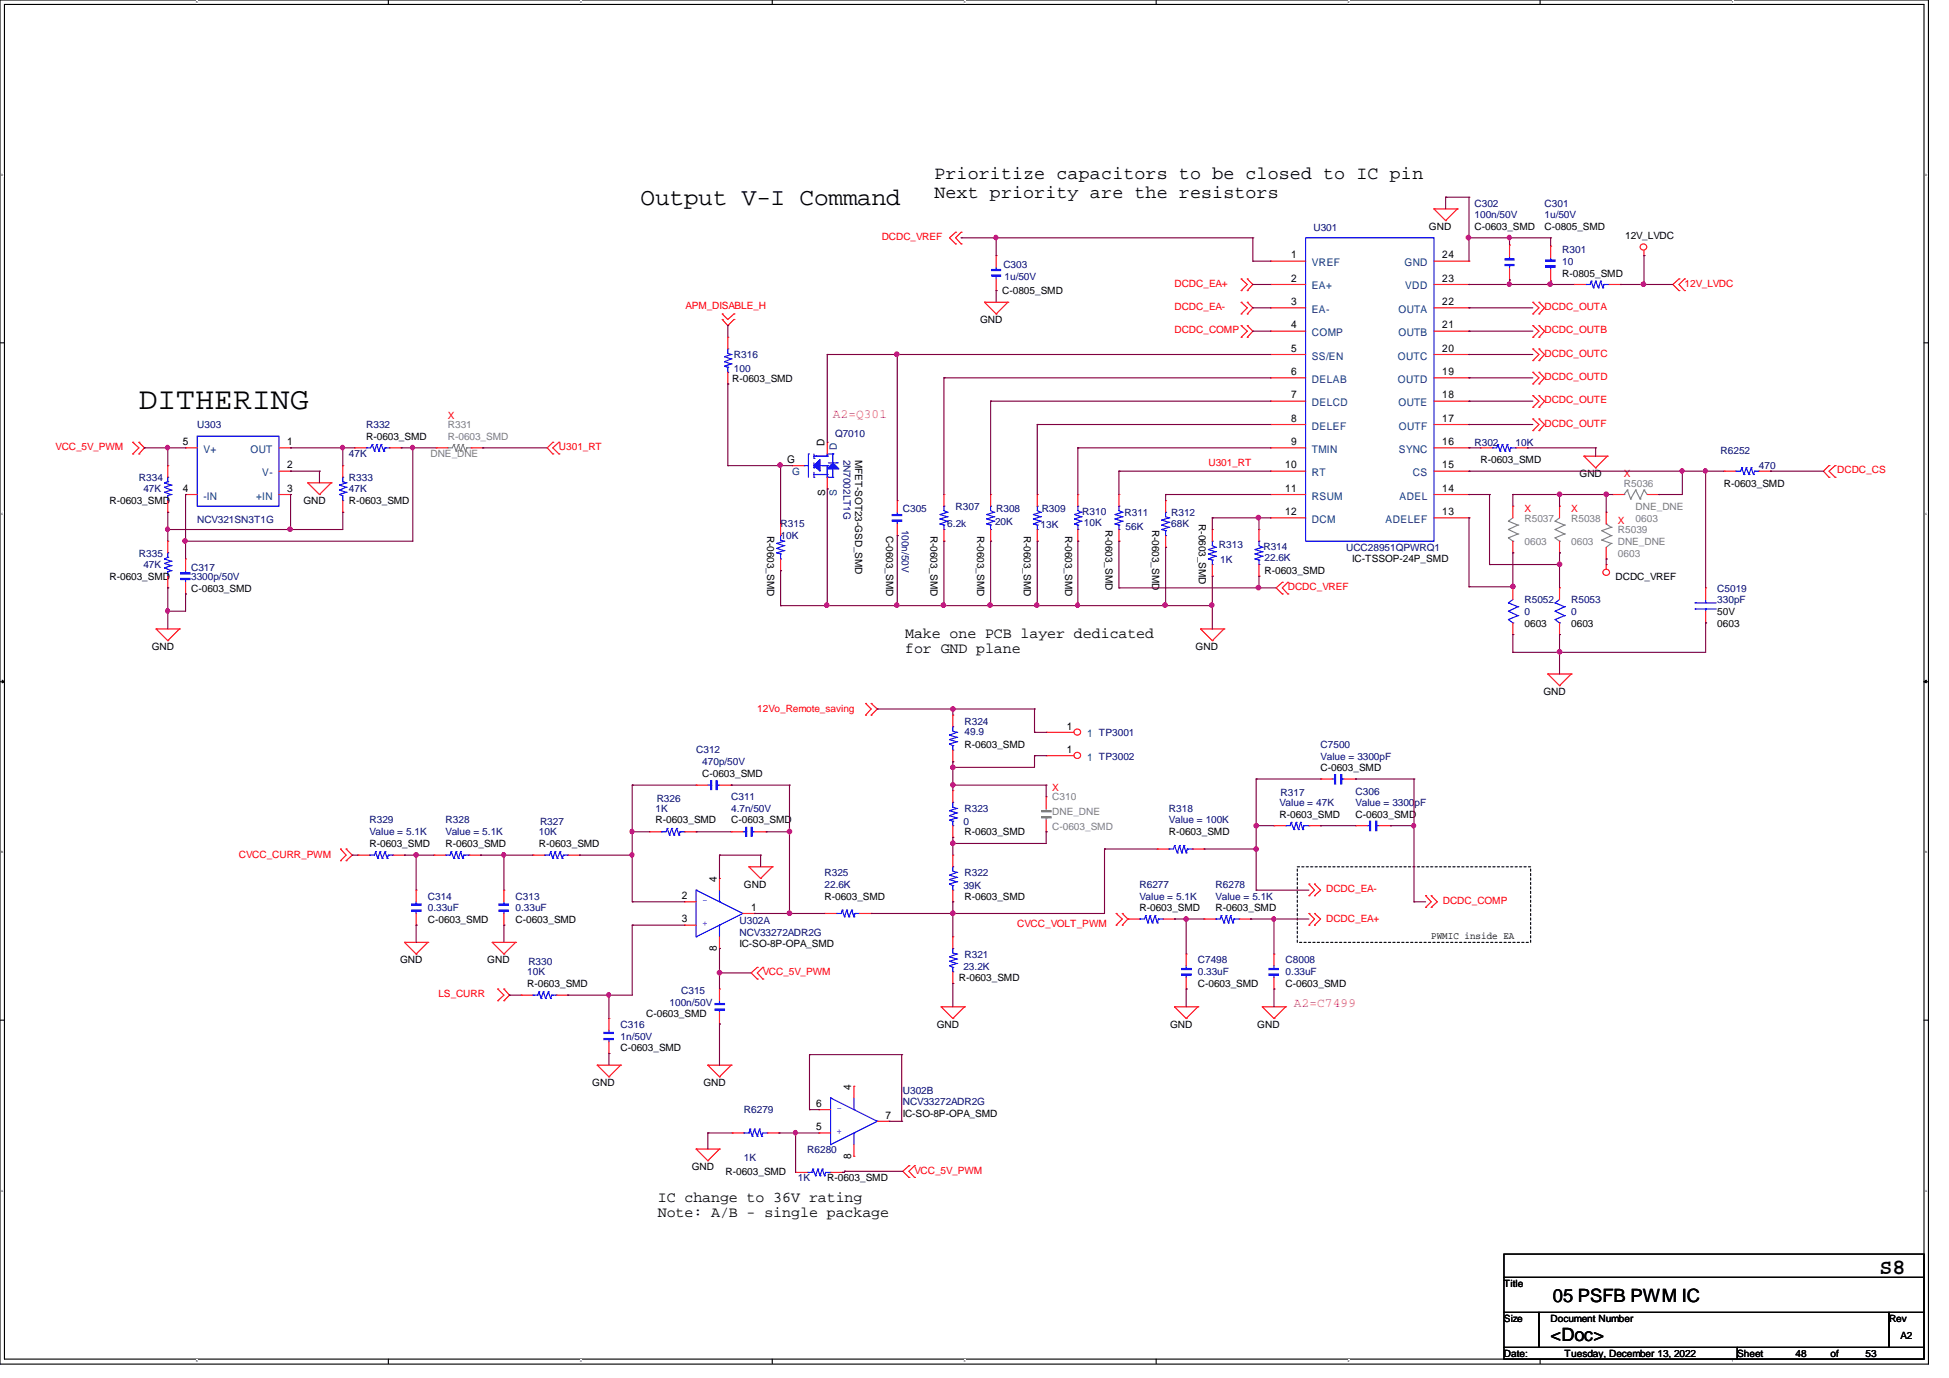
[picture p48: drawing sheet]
<svg xmlns="http://www.w3.org/2000/svg" width="297mm" height="210mm" viewBox="0 0 297 210" stroke-linecap="round" stroke-linejoin="round" font-family="sans-serif">
<defs><g id="words">
<text font-size="4.7" x="21.2" y="62.3">DITHERING</text>
<text font-size="3.7" x="97.6" y="31.2">Output V-I Command</text>
<text font-size="3.3" x="286.4" y="194.1">S8</text>
<g font-size="2.8">
<text x="142.4" y="27.3">Prioritize capacitors to be closed to IC pin</text>
<text x="142.4" y="30.1">Next priority are the resistors</text>
<text x="236.6" y="198.4">05 PSFB PWM IC</text>
<text x="236.3" y="204.4">&lt;Doc&gt;</text>
</g>
<g font-size="2.3">
<text x="137.9" y="97.2">Make one PCB layer dedicated</text>
<text x="137.9" y="99.5">for GND plane</text>
<text x="100.2" y="183.1">IC change to 36V rating</text>
<text x="100.2" y="185.4">Note: A/B - single package</text>
</g>
<g font-size="1.9" fill="#f0f">
<text x="126.9" y="63.7">A2=Q301</text>
<text x="197.2" y="153.4">A2=C7499</text>
</g>
<g font-size="1.6">
<text x="196.8" y="39.4">1</text>
<text x="219.8" y="39.4">24</text>
<text x="196.8" y="42.9">2</text>
<text x="196.8" y="46.5">3</text>
<text x="219.8" y="42.9">23</text>
<text x="219.8" y="46.5">22</text>
<text x="196.8" y="50">4</text>
<text x="196.8" y="53.6">5</text>
<text x="219.8" y="50">21</text>
<text x="219.8" y="53.6">20</text>
<text x="196.8" y="57.2">6</text>
<text x="219.8" y="57.2">19</text>
<text x="196.8" y="60.7">7</text>
<text x="196.8" y="64.3">8</text>
<text x="219.8" y="64.3">17</text>
<text x="219.8" y="60.7">18</text>
<text x="27.9" y="67.8">5</text>
<text x="43.8" y="67.8">1</text>
<text x="43.8" y="71.4">2</text>
<text x="120" y="70.5">G</text>
<text x="125.6" y="67.9" transform="rotate(-90 125.6 67.9)">D</text>
<text x="195.8" y="71.4">10</text>
<text x="196.8" y="67.8">9</text>
<text x="219.8" y="71.4">15</text>
<text x="219.8" y="67.8">16</text>
<text x="27.9" y="74.9">4</text>
<text x="43.8" y="74.9">3</text>
<text x="195.8" y="74.9">11</text>
<text x="219.8" y="74.9">14</text>
<text x="195.8" y="78.5">12</text>
<text x="219.8" y="78.5">13</text>
<text x="162.6" y="111.2">1</text>
<text x="162.6" y="114.7">1</text>
<text x="103.9" y="137">2</text>
<text x="109.2" y="134.4" transform="rotate(-90 109.2 134.4)">4</text>
<text x="103.9" y="140.5">3</text>
<text x="114.5" y="138.8">1</text>
<text x="109.2" y="144.9" transform="rotate(-90 109.2 144.9)">8</text>
<text x="129.7" y="166" transform="rotate(-90 129.7 166)">4</text>
<text x="124.4" y="172.2">5</text>
<text x="124.4" y="168.7">6</text>
<text x="135" y="170.4">7</text>
<text x="129.7" y="176.5" transform="rotate(-90 129.7 176.5)">8</text>
</g>
<g font-size="1.6" fill="#004080">
<text x="199.9" y="40.6">VREF</text>
<text x="214" y="40.6">GND</text>
<text x="199.9" y="44.1">EA+</text>
<text x="199.9" y="47.7">EA-</text>
<text x="213.1" y="47.7">OUTA</text>
<text x="214.1" y="44.1">VDD</text>
<text x="199.9" y="51.2">COMP</text>
<text x="213.1" y="51.2">OUTB</text>
<text x="199.9" y="54.8">SS/EN</text>
<text x="199.9" y="58.3">DELAB</text>
<text x="213" y="58.3">OUTD</text>
<text x="213" y="54.8">OUTC</text>
<text x="199.9" y="61.9">DELCD</text>
<text x="199.9" y="65.4">DELEF</text>
<text x="213.1" y="61.9">OUTE</text>
<text x="213.2" y="65.4">OUTF</text>
<text x="31" y="69">V+</text>
<text x="38.2" y="69">OUT</text>
<text x="199.9" y="69">TMIN</text>
<text x="213.2" y="69">SYNC</text>
<text x="31" y="76.1">-IN</text>
<text x="39" y="76.1">+IN</text>
<text x="40" y="72.6">V-</text>
<text x="199.9" y="72.6">RT</text>
<text x="199.9" y="76.1">RSUM</text>
<text x="213.3" y="76.1">ADEL</text>
<text x="215.3" y="72.6">CS</text>
<text x="199.9" y="79.7">DCM</text>
<text x="211.2" y="79.7">ADELEF</text>
<text x="165.7" y="112.4">1 TP3001</text>
<text x="165.7" y="115.9">1 TP3002</text>
</g>
<g font-size="1.5" fill="#000080">
<text x="200.2" y="35.2">U301</text>
<text x="224.7" y="31.5">C302</text>
<text x="224.7" y="33.3">100n/50V</text>
<text x="235.4" y="31.5">C301</text>
<text x="235.4" y="33.3">1u/50V</text>
<text x="152.9" y="40.9">C303</text>
<text x="238.1" y="38.6">R301</text>
<text x="238.1" y="40.4">10</text>
<text x="153.1" y="42.7">1u/50V</text>
<text x="111.8" y="54.6">R316</text>
<text x="111.8" y="56.7">100</text>
<text x="30.1" y="65.3">U303</text>
<text x="55.8" y="65.3">R332</text>
<text x="53.2" y="69.7">47K</text>
<text x="127.3" y="66.6">Q7010</text>
<text x="128.5" y="70" transform="rotate(90 128.5 70)">2N7002LT1G</text>
<text x="224.7" y="67.9">R302</text>
<text x="231" y="67.9">10K</text>
<text x="262.2" y="69.2">R6252</text>
<text x="268.1" y="71.5">470</text>
<text x="21.2" y="73.2">R334</text>
<text x="21.8" y="75">47K</text>
<text x="53.2" y="73.2">R333</text>
<text x="53.2" y="75">47K</text>
<text x="145.6" y="77.7">R307</text>
<text x="30.1" y="79.7">NCV321SN3T1G</text>
<text x="119" y="80.3">R315</text>
<text x="119" y="82.1">10K</text>
<text x="137.4" y="80.7" transform="rotate(90 137.4 80.7)">100n/50V</text>
<text x="137.6" y="78.1">C305</text>
<text x="144.4" y="80.3">6.2k</text>
<text x="151.6" y="80">20K</text>
<text x="151.8" y="78.1">R308</text>
<text x="158.6" y="80.5">13K</text>
<text x="158.8" y="78.1">R309</text>
<text x="164.9" y="78.4">R310</text>
<text x="165.2" y="80.2">10K</text>
<text x="171.4" y="78.6">R311</text>
<text x="171.5" y="80.7">56K</text>
<text x="178.5" y="78.6">R312</text>
<text x="178.5" y="80.3">68K</text>
<text x="185.8" y="83.6">R313</text>
<text x="192.5" y="83.7">R314</text>
<text x="205.1" y="83.9">UCC28951QPWRQ1</text>
<text x="21.2" y="84.8">R335</text>
<text x="21.8" y="86.6">47K</text>
<text x="29.1" y="87">C317</text>
<text x="29.1" y="88.4">3300p/50V</text>
<text x="185.9" y="85.9">1K</text>
<text x="192.7" y="85.5">22.6K</text>
<text x="232.3" y="91.9">R5052</text>
<text x="232.3" y="93.7">0</text>
<text x="239.4" y="91.9">R5053</text>
<text x="239.4" y="93.7">0</text>
<text x="261.7" y="90.2">C5019</text>
<text x="261.7" y="91.9">330pF</text>
<text x="147" y="110.4">R324</text>
<text x="147" y="112">49.9</text>
<text x="201.3" y="114">C7500</text>
<text x="106.1" y="114.8">C312</text>
<text x="107" y="116.6">470p/50V</text>
<text x="201.3" y="115.7">Value = 3300pF</text>
<text x="56.3" y="125.5">R329</text>
<text x="67.9" y="125.5">R328</text>
<text x="82.3" y="125.7">R327</text>
<text x="99.9" y="123.7">1K</text>
<text x="100.1" y="122.2">R326</text>
<text x="111.4" y="121.9">C311</text>
<text x="111.4" y="123.7">4.7n/50V</text>
<text x="146.8" y="125.7">0</text>
<text x="147" y="123.7">R323</text>
<text x="178.1" y="123.7">R318</text>
<text x="178.1" y="125.5">Value = 100K</text>
<text x="195" y="122.9">Value = 47K</text>
<text x="195.2" y="121.2">R317</text>
<text x="206.6" y="121.1">C306</text>
<text x="206.6" y="122.9">Value = 3300pF</text>
<text x="56.3" y="127.3">Value = 5.1K</text>
<text x="67.9" y="127.3">Value = 5.1K</text>
<text x="82.1" y="127.3">10K</text>
<text x="65.2" y="137.1">C314</text>
<text x="78.6" y="137.1">C313</text>
<text x="125.6" y="133.5">R325</text>
<text x="125.6" y="135.3">22.6K</text>
<text x="146.8" y="135.5">39K</text>
<text x="147" y="133.5">R322</text>
<text x="173.7" y="135.3">R6277</text>
<text x="173.7" y="137.1">Value = 5.1K</text>
<text x="185.3" y="135.3">R6278</text>
<text x="185.3" y="137.1">Value = 5.1K</text>
<text x="65.2" y="138.9">0.33uF</text>
<text x="78.6" y="138.9">0.33uF</text>
<text x="112.7" y="140.8">U302A</text>
<text x="112.7" y="142.6">NCV33272ADR2G</text>
<text x="80.3" y="148.6">10K</text>
<text x="80.5" y="147.1">R330</text>
<text x="146.8" y="147.7">23.2K</text>
<text x="147" y="146">R321</text>
<text x="182.5" y="146.8">C7498</text>
<text x="182.5" y="148.6">0.33uF</text>
<text x="195.9" y="146.8">C8008</text>
<text x="195.9" y="148.6">0.33uF</text>
<text x="102" y="153.2">100n/50V</text>
<text x="103.8" y="151.5">C315</text>
<text x="94.6" y="156.6">C316</text>
<text x="94.6" y="158.4">1n/50V</text>
<text x="137.6" y="166.6">U302B</text>
<text x="113.4" y="169.6">R6279</text>
<text x="137.6" y="168.4">NCV33272ADR2G</text>
<text x="113.4" y="176.9">1K</text>
<text x="121.6" y="179.9">1K</text>
<text x="123" y="175.7">R6280</text>
</g>
<g font-size="1.5">
<text x="217.8" y="35.1">GND</text>
<text x="224.7" y="35.1">C-0603_SMD</text>
<text x="235.4" y="35.1">C-0805_SMD</text>
<text x="247.7" y="36.4">12V_LVDC</text>
<text x="152.7" y="44.8">C-0805_SMD</text>
<text x="238.1" y="42.2">R-0805_SMD</text>
<text x="149.4" y="49.3">GND</text>
<text x="111.6" y="58.2">R-0603_SMD</text>
<text x="55.8" y="67.1">R-0603_SMD</text>
<text x="130.3" y="70" transform="rotate(90 130.3 70)">MFET-SOT23-GSD_SMD</text>
<text x="225.6" y="70.6">R-0603_SMD</text>
<text x="16.7" y="76.8">R-0603_SMD</text>
<text x="46.2" y="76.8">GND</text>
<text x="53.2" y="76.8">R-0603_SMD</text>
<text x="125.7" y="75.5" transform="rotate(-90 125.7 75.5)">S</text>
<text x="240.7" y="72.7">GND</text>
<text x="262.7" y="74.2">R-0603_SMD</text>
<text x="116.9" y="81.6" transform="rotate(90 116.9 81.6)">R-0603_SMD</text>
<text x="135" y="81.6" transform="rotate(90 135 81.6)">C-0603_SMD</text>
<text x="141.8" y="81.6" transform="rotate(90 141.8 81.6)">R-0603_SMD</text>
<text x="148.9" y="81.6" transform="rotate(90 148.9 81.6)">R-0603_SMD</text>
<text x="156" y="81.6" transform="rotate(90 156 81.6)">R-0603_SMD</text>
<text x="162.3" y="81.6" transform="rotate(90 162.3 81.6)">R-0603_SMD</text>
<text x="168.5" y="80.7" transform="rotate(90 168.5 80.7)">R-0603_SMD</text>
<text x="175.6" y="80.7" transform="rotate(90 175.6 80.7)">R-0603_SMD</text>
<text x="182.7" y="79.8" transform="rotate(90 182.7 79.8)">R-0603_SMD</text>
<text x="16.7" y="88.4">R-0603_SMD</text>
<text x="192.7" y="87.5">R-0603_SMD</text>
<text x="206.1" y="85.7">IC-TSSOP-24P_SMD</text>
<text x="246.2" y="88.4">DCDC_VREF</text>
<text x="29.1" y="90.2">C-0603_SMD</text>
<text x="232.3" y="95.5">0603</text>
<text x="239.4" y="95.5">0603</text>
<text x="261.7" y="93.7">50V</text>
<text x="261.7" y="95.5">0603</text>
<text x="23.1" y="99.1">GND</text>
<text x="182.2" y="99.1">GND</text>
<text x="235.2" y="105.9">GND</text>
<text x="147" y="114">R-0603_SMD</text>
<text x="107" y="118.4">C-0603_SMD</text>
<text x="201.3" y="117.5">C-0603_SMD</text>
<text x="99.9" y="125.5">R-0603_SMD</text>
<text x="111.4" y="125.5">C-0603_SMD</text>
<text x="195" y="124.6">R-0603_SMD</text>
<text x="206.6" y="124.6">C-0603_SMD</text>
<text x="56.3" y="129">R-0603_SMD</text>
<text x="67.9" y="129">R-0603_SMD</text>
<text x="82.1" y="129">R-0603_SMD</text>
<text x="147" y="127.3">R-0603_SMD</text>
<text x="178.1" y="127.3">R-0603_SMD</text>
<text x="113.4" y="135.3">GND</text>
<text x="125.6" y="137.1">R-0603_SMD</text>
<text x="147" y="137.1">R-0603_SMD</text>
<text x="65.2" y="140.6">C-0603_SMD</text>
<text x="78.6" y="140.6">C-0603_SMD</text>
<text x="173.7" y="138.9">R-0603_SMD</text>
<text x="185.3" y="138.9">R-0603_SMD</text>
<text x="218.1" y="143.1">PWMIC inside EA</text>
<text x="61" y="146.8">GND</text>
<text x="74.3" y="146.8">GND</text>
<text x="112.7" y="144.4">IC-SO-8P-OPA_SMD</text>
<text x="146.1" y="149.5">R-0603_SMD</text>
<text x="80.3" y="150.4">R-0603_SMD</text>
<text x="98.5" y="155">C-0603_SMD</text>
<text x="182.5" y="150.4">C-0603_SMD</text>
<text x="195.9" y="150.4">C-0603_SMD</text>
<text x="94.6" y="160.2">C-0603_SMD</text>
<text x="142.7" y="156.6">GND</text>
<text x="178.3" y="156.6">GND</text>
<text x="191.6" y="156.6">GND</text>
<text x="90.3" y="165.5">GND</text>
<text x="107.2" y="165.5">GND</text>
<text x="137.6" y="170.2">IC-SO-8P-OPA_SMD</text>
<text x="105.4" y="178.3">GND</text>
<text x="110.6" y="179.1">R-0603_SMD</text>
<text x="126.1" y="179.9">R-0603_SMD</text>
<text x="229.2" y="196.1">Title</text>
<text x="229.2" y="201.4">Size</text>
<text x="236.3" y="201.4">Document Number</text>
<text x="287.9" y="201.4">Rev</text>
<text x="289.6" y="204">A2</text>
<text x="229.2" y="206.8">Date:</text>
<text x="238.4" y="206.8">Tuesday, December 13, 2022</text>
<text x="264.7" y="206.8">Sheet</text>
<text x="273.6" y="206.8">48</text>
<text x="279" y="206.8">of</text>
<text x="284.3" y="206.8">53</text>
</g>
<g font-size="1.5" fill="#f00">
<text x="134.4" y="36.6">DCDC_VREF</text>
<text x="104.5" y="47.1">APM_DISABLE_H</text>
<text x="179" y="43.7">DCDC_EA+</text>
<text x="179" y="47.2">DCDC_EA-</text>
<text x="235.4" y="47.2">DCDC_OUTA</text>
<text x="256.7" y="43.7">12V_LVDC</text>
<text x="179" y="50.8">DCDC_COMP</text>
<text x="235.4" y="50.8">DCDC_OUTB</text>
<text x="235.4" y="54.4">DCDC_OUTC</text>
<text x="235.4" y="57.9">DCDC_OUTD</text>
<text x="68.2" y="63.8">X</text>
<text x="235.4" y="61.5">DCDC_OUTE</text>
<text x="235.4" y="65">DCDC_OUTF</text>
<text x="8.5" y="68.6">VCC_5V_PWM</text>
<text x="85.2" y="68.6">U301_RT</text>
<text x="184.2" y="71">U301_RT</text>
<text x="247.5" y="72.7">X</text>
<text x="280" y="72.1">DCDC_CS</text>
<text x="232.3" y="78.1">X</text>
<text x="239.4" y="78.1">X</text>
<text x="246.5" y="79.8">X</text>
<text x="196.3" y="89.9">DCDC_VREF</text>
<text x="115.4" y="108.5">12Vo_Remote_saving</text>
<text x="160.4" y="120.6">X</text>
<text x="36.4" y="130.8">CVCC_CURR_PWM</text>
<text x="202.1" y="136">DCDC_EA-</text>
<text x="219.9" y="137.8">DCDC_COMP</text>
<text x="155" y="141.3">CVCC_VOLT_PWM</text>
<text x="202.1" y="140.5">DCDC_EA+</text>
<text x="116.2" y="148.6">VCC_5V_PWM</text>
<text x="66.8" y="152">LS_CURR</text>
<text x="139.4" y="178.8">VCC_5V_PWM</text>
</g>
<g font-size="1.5" fill="#808080">
<text x="68.2" y="65.3">R331</text>
<text x="65.6" y="69.7">DNE_DNE</text>
<text x="68.2" y="67.1">R-0603_SMD</text>
<text x="247.5" y="74.2">R5036</text>
<text x="249.3" y="77.7">DNE_DNE</text>
<text x="232.3" y="79.5">R5037</text>
<text x="232.3" y="83.1">0603</text>
<text x="239.4" y="79.5">R5038</text>
<text x="239.4" y="83.1">0603</text>
<text x="246.5" y="81.3">R5039</text>
<text x="246.5" y="83.1">DNE_DNE</text>
<text x="249.3" y="79.5">0603</text>
<text x="246.5" y="84.8">0603</text>
<text x="160.4" y="121.9">C310</text>
<text x="160.4" y="124.1">DNE_DNE</text>
<text x="160.4" y="126.4">C-0603_SMD</text>
</g>
<g font-size="1.5" fill="#004080">
<text x="127.5" y="68.6" transform="rotate(-90 127.5 68.6)">D</text>
<text x="120.7" y="72.4">G</text>
<text x="127.5" y="75.5" transform="rotate(-90 127.5 75.5)">S</text>
</g>
<g font-size="1.5" fill="#00f">
<text x="107.9" y="136.8" transform="rotate(-180 107.9 136.8)">-</text>
<text x="107.9" y="140.4" transform="rotate(-180 107.9 140.4)">+</text>
<text x="128.4" y="172" transform="rotate(-180 128.4 172)">+</text>
<text x="128.4" y="168.5" transform="rotate(-180 128.4 168.5)">-</text>
</g>
<g font-size=".5">
<text x="29.9" y=".5">5</text>
<text x="88.4" y=".5">4</text>
<text x="146.9" y=".5">3</text>
<text x="205.4" y=".5">2</text>
<text x="263.9" y=".5">1</text>
<text x=".2" y="26.8">D</text>
<text x="293.4" y="26.8">D</text>
<text x=".2" y="78.4">C</text>
<text x="293.4" y="78.4">C</text>
<text x=".2" y="130">B</text>
<text x="293.4" y="130">B</text>
<text x=".2" y="181.6">A</text>
<text x="293.4" y="181.6">A</text>
<text x="29.9" y="207.6">5</text>
<text x="88.4" y="207.6">4</text>
<text x="146.9" y="207.6">3</text>
<text x="205.4" y="207.6">2</text>
<text x="263.9" y="207.6">1</text>
</g>
</g></defs>
<path d="M0 0h293.9v207.9h-293.9zM.7 .7h292.5v206.4h-292.5z" fill="none" stroke="#000" stroke-width=".17"/>
<g fill="#fff">
<path d="M29.9 .1h.2v.5h-.2z"/>
<path d="M29.9 207.2h.2v.5h-.2z"/>
</g>
<path d="M59.2 0v.7M59.2 207.1v.7" fill="none" stroke="#000" stroke-width=".17"/>
<g fill="#fff">
<path d="M88.4 .1h.2v.5h-.2z"/>
<path d="M88.4 207.2h.2v.5h-.2z"/>
</g>
<path d="M117.7 0v.7M117.7 207.1v.7" fill="none" stroke="#000" stroke-width=".17"/>
<g fill="#fff">
<path d="M146.9 .1h.3v.5h-.3z"/>
<path d="M146.9 207.2h.3v.5h-.3z"/>
</g>
<path d="M176.2 0v.7M176.2 207.1v.7" fill="none" stroke="#000" stroke-width=".17"/>
<g fill="#fff">
<path d="M205.4 .1h.3v.5h-.3z"/>
<path d="M205.4 207.2h.3v.5h-.3z"/>
</g>
<path d="M234.7 0v.7M234.7 207.1v.7" fill="none" stroke="#000" stroke-width=".17"/>
<g fill="#fff">
<path d="M263.9 .1h.3v.5h-.3z"/>
<path d="M263.9 207.2h.3v.5h-.3z"/>
<path d="M.2 26.4h.3v.5h-.3z"/>
<path d="M293.4 26.4h.3v.5h-.3z"/>
<path d="M.2 78h.3v.5h-.3z"/>
<path d="M293.4 78h.3v.5h-.3z"/>
</g>
<path d="M0 52.2h.7M293.2 52.2h.7" fill="none" stroke="#000" stroke-width=".17"/>
<g fill="#fff">
<path d="M.2 129.6h.2v.5h-.2z"/>
<path d="M293.4 129.6h.2v.5h-.2z"/>
</g>
<path d="M0 103.9h.7M293.2 103.9h.7" fill="none" stroke="#000" stroke-width=".17"/>
<path d="M.3 103.6l.4 .3-.4 .2zM293.2 103.9l.3-.3v.5z" fill="#000"/>
<path d="M.3 103.6l.4 .3-.4 .2zM293.2 103.9l.3-.3v.5z" fill="none" stroke="#000" stroke-width=".15"/>
<g fill="#fff">
<path d="M.2 181.2h.2v.5h-.2z"/>
<path d="M293.4 181.2h.2v.5h-.2z"/>
</g>
<path d="M0 155.4h.7M293.2 155.4h.7M229.2 191.1h64v3.5h-64zM229.2 194.6h64v5.4h-64zM229.2 200h5.3v5.3h-5.3zM234.5 200h53.4v5.3h-53.4zM287.9 200h5.3v5.3h-5.3zM229.2 205.3h35.6v1.8h-35.6zM264.8 205.3h28.4v1.8h-28.4z" fill="none" stroke="#000" stroke-width=".17"/>
<path d="M197.7 132.1h35.6v11.5h-35.6z" fill="none" stroke="#000" stroke-width=".17" stroke-dasharray=".3 .3"/>
<g fill="none" stroke="#f00" stroke-width=".17">
<path d="M145.6 35.4h.1M145.6 37.2h.1M145.6 35.4l-.9 .8 .9 1M146.5 35.4h.1M146.5 37.2h.1M146.5 35.4l-.9 .8 .9 1M218.5 31.8h.1M218.5 31.8h3.6M218.5 31.8l1.8 1.8M220.3 33.6h.1M222.1 31.8h.1M222.1 31.8l-1.8 1.8"/>
<path d="M250.5 38.9h.1M250.5 38.2v.7M110.1 48.7h.1M110.1 47.8h.1M110.1 48.7l.8 .9 .9-.9M110.1 47.8l.8 .9 .9-.9M111.8 48.7h.1M111.8 47.8h.1M150 46.1h.1M150 46.1h3.6M150 46.1l1.8 1.7M151.8 47.8h.1"/>
<path d="M153.6 46.1h.1M153.6 46.1l-1.8 1.7M189.1 51.4h.1M189.1 49.6h.1M189.1 44.3h.1M189.1 42.5h.1M189.1 47.8h.1M189.1 46.1h.1M189.1 49.6l1 .9-1 .9M189.1 42.5l1 .8-1 1M189.1 46.1l1 .8-1 .9M190.1 49.6h.1"/>
<path d="M190.1 51.4h.1M190.1 42.5h.1M190.1 44.3h.1M190.1 46.1h.1M190.1 47.8h.1M190.1 49.6l.8 .9-.8 .9M190.1 42.5l.8 .8-.8 1M190.1 46.1l.8 .8-.8 .9M233.6 47.8h.1M233.6 46.1h.1M233.6 51.4h.1M233.6 49.6h.1"/>
<path d="M233.6 54.9h.1M233.6 53.2h.1M233.6 58.5h.1M233.6 56.7h.1M233.6 46.1l.9 .8-.9 .9M233.6 49.6l.9 .9-.9 .9M233.6 53.2l.9 .8-.9 .9M233.6 56.7l.9 .9-.9 .9M234.5 47.8h.1M234.5 46.1h.1M234.5 51.4h.1M234.5 49.6h.1"/>
<path d="M234.5 54.9h.1M234.5 53.2h.1M234.5 58.5h.1M234.5 56.7h.1M234.5 46.1l.9 .8-.9 .9M234.5 49.6l.9 .9-.9 .9M234.5 53.2l.9 .8-.9 .9M234.5 56.7l.9 .9-.9 .9M255.9 44.3h.1M255.9 42.5h.1M255.9 42.5l-1 .8 1 1M256.7 42.5h.1"/>
<path d="M256.7 44.3h.1M256.7 42.5l-.8 .8 .8 1M20.2 69.2h.1M20.2 67.4h.1M20.2 67.4l1 .8-1 1M21.2 67.4h.1M21.2 69.2h.1M21.2 67.4l.8 .8-.8 1M46.9 73.6h.1M46.9 73.6h3.6M46.9 73.6l1.8 1.8M48.7 75.4h.1"/>
<path d="M50.5 73.6h.1M50.5 73.6l-1.8 1.8M52.2 78.1h.1M52.2 71h.1M52.2 71v1.7M52.2 76.3v1.8M84.2 69.2h.1M84.2 67.4h.1M84.2 67.4l-.8 .8 .8 1M85.2 67.4h.1M85.2 69.2h.1M85.2 67.4l-1 .8 1 1"/>
<path d="M158.1 75.4h.1M158.1 75.4v1.7M233.6 62.1h.1M233.6 60.3h.1M233.6 65.6h.1M233.6 63.8h.1M233.6 60.3l.9 .8-.9 1M233.6 63.8l.9 .9-.9 .9M234.5 62.1h.1M234.5 60.3h.1M234.5 65.6h.1M234.5 63.8h.1"/>
<path d="M234.5 60.3l.9 .8-.9 1M234.5 63.8l.9 .9-.9 .9M241.4 69.5h.1M241.4 69.5h3.5M241.4 69.5l1.8 1.8M243.2 71.3h.1M244.9 69.5h.1M244.9 69.5l-1.7 1.8M278.7 72.7h.1M278.7 71h.1M278.7 71l-.8 .8 .8 .9M279.7 71h.1"/>
<path d="M279.7 72.7h.1M279.7 71l-1 .8 1 .9M23.8 95.8h.1M23.8 95.8h3.5M23.8 95.8l1.8 1.8M25.6 97.6h.1M27.3 95.8h.1M27.3 95.8l-1.7 1.8M158.1 82.5h.1M158.1 80.7v1.8M183 95.8h.1M183 95.8h3.5"/>
<path d="M183 95.8l1.7 1.8M184.7 97.6h.1M186.5 95.8h.1M186.5 95.8l-1.8 1.8M195.4 90.5h.1M195.4 88.7h.1M195.4 88.7l-.9 .9 .9 .9M196.3 88.7h.1M196.3 90.5h.1M196.3 88.7l-.9 .9 .9 .9M244.8 86h.1M244.8 86v.7"/>
<path d="M131.9 109h.1M131.9 107.2h.1M131.9 107.2l.9 .8-.9 1M132.8 107.2h.1M132.8 109h.1M132.8 107.2l.9 .8-.9 1M235.9 102.7h.1M235.9 102.7h3.5M235.9 102.7l1.8 1.8M237.7 104.5h.1M239.4 102.7h.1M239.4 102.7l-1.7 1.8"/>
<path d="M51.9 131.1h.1M51.9 129.4h.1M51.9 129.4l.8 .9-.8 .8M52.7 129.4h.1M52.7 131.1h.1M52.7 129.4l1 .9-1 .8M104.3 137.4h.1M104.3 137.4h1.8M109.6 133.9h.1M109.6 133.9v1.7M113.2 139.2h1.8M114.1 132.1h.1"/>
<path d="M114.1 132.1h3.6M114.1 132.1l1.8 1.8M115 139.2h.1M115.9 133.9h.1M117.7 132.1h.1M117.7 132.1l-1.8 1.8M170.1 139.2h.1M170.1 139.2l.9 .8-.9 1M171 139.2h.1M171 139.2l.9 .8-.9 1M199.5 136.5h.1M199.5 134.7h.1"/>
<path d="M199.5 139.2h.1M199.5 134.7l.8 .9-.8 .9M199.5 139.2l.8 .8-.8 1M200.3 136.5h.1M200.3 134.7h.1M200.3 139.2h.1M200.3 134.7l1 .9-1 .9M200.3 139.2l1 .8-1 1M217.3 138.3h.1M217.3 136.5h.1M217.3 136.5l.8 .9-.8 .9M218.1 138.3h.1"/>
<path d="M218.1 136.5h.1M218.1 136.5l.9 .9-.9 .9M61.6 143.6h.1M61.6 143.6h3.6M61.6 143.6l1.8 1.8M63.4 145.4h.1M65.2 143.6h.1M65.2 143.6l-1.8 1.8M75 143.6h.1M75 143.6h3.6M75 143.6l1.8 1.8M75.9 152.5h.1"/>
<path d="M75.9 150.7h.1M75.9 150.7l.9 .9-.9 .9M76.8 145.4h.1M76.8 150.7h.1M76.8 152.5h.1M76.8 150.7l.8 .9-.8 .9M78.6 143.6h.1M78.6 143.6l-1.8 1.8M104.3 141h.1M104.3 141h1.8M109.6 144.5h.1M109.6 142.7v1.8"/>
<path d="M115.4 149.2h.1M115.4 147.4h.1M115.4 147.4l-.9 .9 .9 .9M116.2 147.4h.1M116.2 149.2h.1M116.2 147.4l-.8 .9 .8 .9M143.4 153.4h.1M143.4 153.4h3.6M143.4 153.4l1.8 1.8M145.2 155.2h.1M147 153.4h.1M147 153.4l-1.8 1.8"/>
<path d="M170.1 141h.1M171 141h.1M179 153.4h.1M179 153.4h3.5M179 153.4l1.8 1.8M180.8 155.2h.1M182.5 153.4h.1M182.5 153.4l-1.7 1.8M192.4 153.4h.1M192.4 153.4h3.5M192.4 153.4l1.7 1.8M194.1 155.2h.1"/>
<path d="M195.9 153.4h.1M195.9 153.4l-1.8 1.8M199.5 141h.1M200.3 141h.1M91 162.3h.1M91 162.3h3.6M91 162.3l1.8 1.8M92.8 164.1h.1M94.6 162.3h.1M94.6 162.3l-1.8 1.8M106.1 175.1h.1M106.1 175.1h3.5"/>
<path d="M106.1 175.1l1.8 1.8M107.9 162.3h.1M107.9 176.9h.1M107.9 162.3h3.5M107.9 162.3l1.7 1.8M109.6 164.1h.1M109.6 175.1h.1M109.6 175.1l-1.7 1.8M111.4 162.3h.1M111.4 162.3l-1.8 1.8M124.8 172.6h.1M124.8 169.1h.1"/>
<path d="M124.8 172.6h1.8M124.8 169.1h1.8M130.1 176.2h.1M130.1 165.5h.1M130.1 165.5v1.8M130.1 174.4v1.8M133.7 170.9h1.8M135.5 170.9h.1M138.5 179.4h.1M138.5 177.6h.1M138.5 177.6l-.9 .9 .9 .9M139.4 177.6h.1"/>
<path d="M139.4 179.4h.1M139.4 177.6l-.9 .9 .9 .9"/>
<circle cx="250.5" cy="37.6" r=".49"/>
<circle cx="244.8" cy="87.2" r=".49"/>
</g>
<g fill="none" stroke="#00f" stroke-width=".17">
<path d="M51.7 75.4h.1M51.7 74.7h.1M51.7 73.9h.1M51.7 75.4l.5 .1v.8M51.7 74.7l1 .3M51.7 73.9l1 .4M52.2 76.3h.1M52.2 72.7h.1M52.2 73.4h.1M52.2 72.7v.7M52.2 73.4l.5 .2M52.7 75h.1"/>
<path d="M52.7 74.3h.1M52.7 73.6h.1M52.7 75l-1 .4M52.7 74.3l-1 .4M52.7 73.6l-1 .3M122.5 71h.1M122.5 71h.7M123.2 69.2h.1M123.2 69.2v3.5M124 72.7h.1M124 69.5h.1M124 69.8h.1"/>
<path d="M124 71.3h.1M124 69.2v.6M124 70.5v.8M124 72v.7M124 69.5h2.1M124 72.3h2.1M124.3 69.5h.1M125 71h1.1M125.8 72.3h.1M126.1 69.5h.1M126.1 71h.1M126.1 72.7h.1"/>
<path d="M126.1 72.3h.1M126.1 71v1.7M126.1 72.7h.8M126.2 70.5h1.4M126.9 69.2h.1M126.9 72.7h.1M126.9 69.2h-.8v.3M126.9 69.2v1.3M126.9 71.5v1.2M127.6 70.5h.1M157.5 78.4h.1M157.5 79.1h.1"/>
<path d="M157.5 79.8h.1M157.5 78.4l1.1 .3M157.5 79.1l1.1 .3M157.5 79.8l.6 .2M158.1 77.1h.1M158.1 77.1v.7l.5 .3M158.6 78.1h.1M158.6 78.7h.1M158.6 79.4h.1M158.6 78.1l-1.1 .3M158.6 78.7l-1.1 .4M158.6 79.4l-1.1 .4"/>
<path d="M158.1 80.7h.1M158.1 80h.1M158.1 80v.7M106.1 135.6h.1M106.1 135.6v7.1M106.1 135.6l7.1 3.6M109.6 137.4h.1M109.6 135.6v1.8M113.2 139.2h.1M113.2 139.2l-7.1 3.5M106.1 142.7h.1M109.6 141h.1"/>
<path d="M109.6 141v1.7M126.6 167.3h.1M126.6 174.4h.1M126.6 167.3v7.1M126.6 167.3l7.1 3.6M130.1 169.1h.1M130.1 172.6h.1M130.1 167.3v1.8M130.1 172.6v1.8M133.7 170.9h.1M133.7 170.9l-7.1 3.5"/>
</g>
<path d="M125 70v1.8l-1-.8z" fill="#00f"/>
<path d="M125 70v1.8l-1-.8z" fill="none" stroke="#00f" stroke-width=".17"/>
<path d="M126.9 70.5l.9 1h-1.7z" fill="#00f"/>
<g fill="none" stroke="#00f" stroke-width=".17">
<path d="M126.9 70.5l.9 1h-1.7zM136.7 78.4h.1M136.7 78.1v.3M163.7 78.4h.1M163.7 79.1h.1M163.7 79.8h.1M163.7 78.4l1.1 .3M163.7 79.1l1.1 .3M163.7 79.8l.6 .2M164.3 77.1h.1M164.3 77.1v.7l.5 .3M164.8 78.1h.1"/>
<path d="M164.8 78.7h.1M164.8 79.4h.1M164.8 78.1l-1.1 .3M164.8 78.7l-1.1 .4M164.8 79.4l-1.1 .4M164.3 80.7h.1M164.3 80h.1M164.3 80v.7M56.3 130.3h.1M57.2 129.8h.1M57.2 129.8l.4 1M57.2 129.8l-.1 .5h-.8"/>
<path d="M57.6 130.8h.1M57.9 129.8h.1M57.9 129.8l-.3 1M57.9 129.8l.4 1M58.3 130.8h.1M58.7 129.8h.1M58.7 129.8l-.4 1M58.7 129.8l.3 1M59 130.8h.1M59.2 130.3h.1M59.2 130.3h.7M59.2 130.3l-.2 .5"/>
<path d="M59.9 130.3h.1"/>
</g>
<g fill="none" stroke="#f00" stroke-width=".17">
<path d="M120.7 71h.1M120.7 71h1.8M126.1 74.5h.1M126.1 67.4h.1M126.1 67.4v1.8M126.1 72.7v1.8M164.3 75.4h.1M164.3 75.4v1.7M164.3 82.5h.1M164.3 80.7v1.8M54.5 130.3h.1M54.5 130.3h1.8"/>
<path d="M59.9 130.3h1.7M61.6 130.3h.1"/>
</g>
<path d="M136 79.2h1.4v.2h-1.4z" fill-rule="evenodd" fill="#00f"/>
<path d="M136 79.2h1.4v.2h-1.4zM136.7 79.4h.1M136.7 79.4v.4" fill="none" stroke="#00f" stroke-width=".17"/>
<path d="M136 78.4h1.4v.2h-1.4z" fill-rule="evenodd" fill="#00f"/>
<g fill="none" stroke="#00f" stroke-width=".17">
<path d="M151.8 41.1h.1M151.8 40.7v.4M136 78.4h1.4v.2h-1.4zM169.9 78.4h.1M169.9 79.1h.1M169.9 79.8h.1M169.9 78.4l1.1 .3M169.9 79.1l1.1 .3M169.9 79.8l.6 .2M170.5 77.1h.1M170.5 77.1v.7l.5 .3M171 78.1h.1"/>
<path d="M171 78.7h.1M171 79.4h.1M171 78.1l-1.1 .3M171 78.7l-1.1 .4M171 79.4l-1.1 .4M264.5 71.8h.1M265.4 71.3h.1M265.4 71.3l.4 1M265.4 71.3l-.1 .5h-.8M265.8 72.3h.1M266.1 71.3h.1M266.1 71.3l-.3 1"/>
<path d="M266.1 71.3l.4 1M266.5 72.3h.1M266.9 71.3h.1M266.9 71.3l-.4 1M266.9 71.3l.3 1M267.2 72.3h.1M267.4 71.8h.1M267.4 71.8h.7M267.4 71.8l-.2 .5M268.1 71.8h.1M25.1 86.5h.1M25.1 85.9h.1"/>
<path d="M25.1 85.2h.1M25.1 86.5l1 .5M25.1 85.9l1 .3M25.1 85.2l1 .3M25.6 87.8h.1M25.6 84.2h.1M25.6 84.9h.1M25.6 84.2v.7M25.6 84.9l-.5 .3M26.1 87h.1M26.1 86.2h.1M26.1 85.5h.1"/>
<path d="M26.1 87l-.5 .1v.7M26.1 86.2l-1 .3M26.1 85.5l-1 .4M170.5 80.7h.1M170.5 80h.1M170.5 80v.7"/>
</g>
<g fill="none" stroke="#f00" stroke-width=".17">
<path d="M136.7 76.3h.1M136.7 76.3v1.8M136.7 79.8v1.8M170.5 75.4h.1M170.5 75.4v1.7M244.8 78.1h.1M244.8 78.1v1.7M262.7 71.8h.1M262.7 71.8h1.8M268.1 71.8h1.7M269.8 71.8h.1M25.6 89.6h.1"/>
<path d="M25.6 82.5h.1M25.6 82.5v1.7M25.6 87.8v1.8M136.7 81.6h.1M170.5 82.5h.1M170.5 80.7v1.8M244.8 85.2h.1M244.8 83.4v1.8"/>
</g>
<path d="M244.8 79.8h.1M244.8 79.8l.7 .5M244.1 82.3h.1M244.1 80.9h.1M244.1 82.3l1.4 .5M244.1 80.9l1.4 .7M245.5 82.8h.1M245.5 81.6h.1M245.5 80.3h.1M245.5 82.8l-.7 .6M245.5 81.6l-1.4 .7M245.5 80.3l-1.4 .6" fill="none" stroke="#808080" stroke-width=".17"/>
<path d="M151.1 41.9h1.4v.2h-1.4z" fill-rule="evenodd" fill="#00f"/>
<path d="M151.1 41.9h1.4v.2h-1.4zM151.8 42.1h.1M151.8 42.1v.4" fill="none" stroke="#00f" stroke-width=".17"/>
<path d="M151.1 41.1h1.4v.1h-1.4z" fill-rule="evenodd" fill="#00f"/>
<g fill="none" stroke="#00f" stroke-width=".17">
<path d="M199 36.2h19.5v46.3h-19.5zM230 39.5h.1M230 39.1v.4M151.1 41.1h1.4v.1h-1.4zM229.9 91.9h.1M229.9 93.1h.1M229.9 94.4h.1M229.9 91.9l1.4 .6M229.9 93.1l1.4 .7M229.9 94.4l.6 .5M230.5 94.9h.1M230.5 91.4l-.6 .5"/>
<path d="M231.3 92.5h.1M231.3 93.8h.1M231.3 92.5l-1.4 .6M231.3 93.8l-1.4 .6M144.7 112h.1M144.7 112.7h.1M144.7 113.4h.1M144.7 112l1.1 .4M144.7 112.7l1.1 .3M144.7 113.4l.5 .2M145.2 110.7h.1M145.2 114.3h.1"/>
<path d="M145.2 113.6h.1M145.2 110.7v.7l.6 .2M145.2 113.6v.7M145.8 111.6h.1M145.8 112.4h.1M145.8 113h.1M145.8 111.6l-1.1 .4M145.8 112.4l-1.1 .3M145.8 113l-1.1 .4M144.7 123.5h.1M144.7 124.3h.1M144.7 125h.1"/>
<path d="M144.7 123.5l1.1 .4M144.7 124.3l1.1 .3M144.7 125l.5 .1M145.2 122.3h.1M145.2 125.8h.1M145.2 125.1h.1M145.2 122.3v.7l.6 .2M145.2 125.1v.7M145.8 123.2h.1M145.8 123.9h.1M145.8 124.6h.1M145.8 123.2l-1.1 .3"/>
<path d="M145.8 123.9l-1.1 .4M145.8 124.6l-1.1 .4"/>
</g>
<g fill="none" stroke="#f00" stroke-width=".17">
<path d="M151.8 38.9h.1M151.8 38.9v1.8M193.6 39.8h.1M193.6 39.8h5.4M218.5 39.8h5.4M223.9 39.8h.1M151.8 44.3h.1M151.8 42.5v1.8M193.6 43.3h.1M193.6 46.9h.1M193.6 50.5h.1M193.6 54h.1"/>
<path d="M193.6 57.6h.1M193.6 43.3h5.4M193.6 46.9h5.4M193.6 50.5h5.4M193.6 54h5.4M193.6 57.6h5.4M218.5 43.3h5.4M218.5 46.9h5.4M218.5 50.5h5.4M218.5 54h5.4M218.5 57.6h5.4M223.9 57.6h.1"/>
<path d="M223.9 54h.1M223.9 50.5h.1M223.9 46.9h.1M223.9 43.3h.1M193.6 61.1h.1M193.6 64.7h.1M193.6 68.2h.1M193.6 71.8h.1M193.6 75.4h.1M193.6 78.9h.1M193.6 61.1h5.4M193.6 64.7h5.4"/>
<path d="M193.6 68.2h5.4M193.6 71.8h5.4M193.6 75.4h5.4M193.6 78.9h5.4M218.5 61.1h5.4M218.5 64.7h5.4M218.5 68.2h5.4M218.5 71.8h5.4M218.5 75.4h5.4M218.5 78.9h5.4M223.9 78.9h.1M223.9 75.4h.1"/>
<path d="M223.9 71.8h.1M223.9 68.2h.1M223.9 64.7h.1M223.9 61.1h.1M245.7 75.4h.1M245.7 75.4h1.8M251 75.4h1.8M252.8 75.4h.1M230.5 89.6h.1M230.5 96.7h.1M230.5 89.6v1.8M230.5 94.9v1.8"/>
<path d="M145.2 109h.1M145.2 116.1h.1M145.2 109v1.7M145.2 114.3v1.8M145.2 120.5h.1M145.2 127.6h.1M145.2 120.5v1.8M145.2 125.8v1.8"/>
</g>
<path d="M247.5 75.4h.1M248 74.7h.1M248 74.7l.5 1.3M248 74.7l-.5 .7M248.5 76h.1M249.3 74.7h.1M249.3 74.7l.6 1.3M249.3 74.7l-.8 1.3M249.9 76h.1M250.5 74.7h.1M250.5 74.7l.5 .7M250.5 74.7l-.6 1.3" fill="none" stroke="#808080" stroke-width=".17"/>
<path d="M229.4 40.3h1.3v.2h-1.3z" fill-rule="evenodd" fill="#00f"/>
<path d="M229.4 40.3h1.3v.2h-1.3zM230 40.5h.1M230 40.5v.4" fill="none" stroke="#00f" stroke-width=".17"/>
<path d="M229.4 39.5h1.3v.1h-1.3z" fill-rule="evenodd" fill="#00f"/>
<g fill="none" stroke="#00f" stroke-width=".17">
<path d="M229.4 39.5h1.3v.1h-1.3zM177 79.2h.1M177 79.2l1.1 .4M177.6 78.1h.1M177.6 78.1v.6l.5 .2M178.1 78.9h.1M178.1 79.6h.1M178.1 78.9l-1.1 .3M178.1 79.6l-1.1 .4M177 80h.1M177 80.7h.1M177 80l1.1 .3"/>
<path d="M177 80.7l.6 .2M177.6 81.6h.1M177.6 80.9h.1M177.6 80.9v.7M178.1 80.3h.1M178.1 80.3l-1.1 .4M237 91.9h.1M237 93.1h.1M237 94.4h.1M237 91.9l1.4 .6M237 93.1l1.4 .7M237 94.4l.7 .5"/>
<path d="M237.7 94.9h.1M237.7 91.4l-.7 .5M238.4 92.5h.1M238.4 93.8h.1M238.4 92.5l-1.4 .6M238.4 93.8l-1.4 .6M113.2 126.7h.4M113.6 126.7h.1M174.6 139.5h.1M174.6 139.5l.3 1.1M174.6 139.5l-.2 .5h-.7M175.3 139.5h.1"/>
<path d="M175.3 139.5l-.4 1.1M175.3 139.5l.3 1.1M176 139.5h.1M176 139.5l-.4 1.1M176 139.5l.4 1.1M173.7 140h.1M174.9 140.6h.1M175.6 140.6h.1M176.4 140.6h.1M176.5 140h.1M176.5 140h.7M176.5 140l-.1 .6"/>
<path d="M177.2 140h.1"/>
</g>
<g fill="none" stroke="#f00" stroke-width=".17">
<path d="M230 37.3h.1M230 37.3v1.8M230 42.7h.1M230 40.9v1.8M177.6 76.3h.1M177.6 76.3v1.8M177.6 83.4h.1M177.6 81.6v1.8M237.7 89.6h.1M237.7 96.7h.1M237.7 89.6v1.8M237.7 94.9v1.8"/>
<path d="M171.9 140h.1M171.9 140h1.8M177.2 140h1.8M179 140h.1"/>
</g>
<path d="M114.5 126.1h.1v1.3h-.1z" fill-rule="evenodd" fill="#00f"/>
<path d="M114.5 126.1h.1v1.3h-.1zM114.6 126.7h.1M114.6 126.7h.4" fill="none" stroke="#00f" stroke-width=".17"/>
<path d="M113.6 126.1h.2v1.3h-.2z" fill-rule="evenodd" fill="#00f"/>
<path d="M113.6 126.1h.2v1.3h-.2z" fill="none" stroke="#00f" stroke-width=".17"/>
<path d="M111.4 126.7h.1M111.4 126.7h1.8M115 126.7h1.8M116.8 126.7h.1" fill="none" stroke="#f00" stroke-width=".17"/>
<path d="M159.4 123.5h.1M159.4 123.2v.3" fill="none" stroke="#808080" stroke-width=".17"/>
<path d="M158.7 124.5h1.5v.1h-1.5z" fill-rule="evenodd" fill="#808080"/>
<path d="M158.7 124.5h1.5v.1h-1.5zM159.4 124.6h.1M159.4 124.6v.4" fill="none" stroke="#808080" stroke-width=".17"/>
<path d="M158.7 123.5h1.5v.2h-1.5z" fill-rule="evenodd" fill="#808080"/>
<path d="M158.7 123.5h1.5v.2h-1.5z" fill="none" stroke="#808080" stroke-width=".17"/>
<path d="M159.4 121.4h.1M159.4 126.7h.1M159.4 121.4v1.8M159.4 125v1.7M194.1 125.8h.1M194.1 125.8h1.8M199.5 125.8h1.8M201.3 125.8h.1" fill="none" stroke="#f00" stroke-width=".17"/>
<g fill="none" stroke="#00f" stroke-width=".17">
<path d="M203 118.7h.4M203.4 118.7h.1M195.9 125.8h.1M196.8 125.3h.1M196.8 125.3l.4 1.1M196.8 125.3l-.2 .5h-.7M197.2 126.4h.1M197.5 125.3h.1M197.5 125.3l-.3 1.1M197.5 125.3l.4 1.1M197.9 126.4h.1M198.2 125.3h.1"/>
<path d="M198.2 125.3l-.3 1.1M198.2 125.3l.3 1.1M198.5 126.4h.1M198.7 125.8h.1M198.7 125.8h.8M198.7 125.8l-.2 .6M199.5 125.8h.1"/>
</g>
<path d="M204.3 118h.2v1.5h-.2z" fill-rule="evenodd" fill="#00f"/>
<path d="M204.3 118h.2v1.5h-.2zM204.5 118.7h.1M204.5 118.7h.3" fill="none" stroke="#00f" stroke-width=".17"/>
<path d="M203.4 118h.1v1.5h-.1z" fill-rule="evenodd" fill="#00f"/>
<path d="M28.3 87.3h.1M28.3 87v.3M203.4 118h.1v1.5h-.1z" fill="none" stroke="#00f" stroke-width=".17"/>
<path d="M201.3 118.7h.1M201.3 118.7h1.7M204.8 118.7h1.8M206.6 118.7h.1" fill="none" stroke="#f00" stroke-width=".17"/>
<path d="M27.5 88.1h1.5v.2h-1.5z" fill-rule="evenodd" fill="#00f"/>
<path d="M27.5 88.1h1.5v.2h-1.5zM28.3 88.3h.1M28.3 88.3v.4" fill="none" stroke="#00f" stroke-width=".17"/>
<path d="M27.5 87.3h1.5v.2h-1.5z" fill-rule="evenodd" fill="#00f"/>
<g fill="none" stroke="#00f" stroke-width=".17">
<path d="M27.5 87.3h1.5v.2h-1.5zM118.4 82.8h.1M118.4 83.6h.1M118.4 84.2h.1M118.4 82.8l1.1 .3M118.4 83.6l1.1 .3M118.4 84.2l.6 .2M119 81.6h.1M119 85.2h.1M119 84.4h.1M119 81.6v.7l.5 .2M119 84.4v.8"/>
<path d="M119.5 82.5h.1M119.5 83.1h.1M119.5 83.9h.1M119.5 82.5l-1.1 .3M119.5 83.1l-1.1 .5M119.5 83.9l-1.1 .3M184.1 83.7h.1M184.1 84.4h.1M184.1 85.2h.1M184.1 83.7l1.2 .4M184.1 84.4l1.2 .4M184.1 85.2l.6 .1"/>
<path d="M184.7 82.5h.1M184.7 86h.1M184.7 85.3h.1M184.7 82.5v.6l.6 .3M184.7 85.3v.7M185.3 83.4h.1M185.3 84.1h.1M185.3 84.8h.1M185.3 83.4l-1.2 .3M185.3 84.1l-1.2 .3M185.3 84.8l-1.2 .4M83 130.3h.1"/>
<path d="M83.9 129.8h.1M83.9 129.8l.3 1M83.9 129.8l-.2 .5h-.7M84.2 130.8h.1M84.6 129.8h.1M84.6 129.8l-.4 1M84.6 129.8l.3 1M84.9 130.8h.1M85.3 129.8h.1M85.3 129.8l-.4 1M85.3 129.8l.4 1M85.7 130.8h.1"/>
<path d="M85.9 130.3h.1M85.9 130.3h.6M85.9 130.3l-.2 .5M86.5 130.3h.1M109.6 152.9h.1M109.6 152.5v.4"/>
</g>
<g fill="none" stroke="#f00" stroke-width=".17">
<path d="M119 79.8h.1M119 79.8v1.8M28.3 85.2h.1M28.3 90.5h.1M28.3 85.2v1.8M28.3 88.7v1.8M119 87h.1M119 85.2v1.8M184.7 80.7h.1M184.7 87.8h.1M184.7 80.7v1.8M184.7 86v1.8"/>
<path d="M81.2 130.3h.1M81.2 130.3h1.8M86.5 130.3h1.8M88.3 130.3h.1"/>
</g>
<path d="M109 153.8h1.4v.1h-1.4z" fill-rule="evenodd" fill="#00f"/>
<path d="M109 153.8h1.4v.1h-1.4zM109.6 153.9h.1M109.6 153.9v.4" fill="none" stroke="#00f" stroke-width=".17"/>
<path d="M109 152.9h1.4v.2h-1.4z" fill-rule="evenodd" fill="#00f"/>
<path d="M76.8 137.8h.1M76.8 137.4v.4M109 152.9h1.4v.2h-1.4z" fill="none" stroke="#00f" stroke-width=".17"/>
<path d="M109.6 150.7h.1M109.6 156h.1M109.6 150.7v1.8M109.6 154.3v1.7" fill="none" stroke="#f00" stroke-width=".17"/>
<path d="M76 138.7h1.5v.2h-1.5z" fill-rule="evenodd" fill="#00f"/>
<path d="M76 138.7h1.5v.2h-1.5zM76.8 138.9h.1M76.8 138.9v.3" fill="none" stroke="#00f" stroke-width=".17"/>
<path d="M76 137.8h1.5v.1h-1.5z" fill-rule="evenodd" fill="#00f"/>
<g fill="none" stroke="#00f" stroke-width=".17">
<path d="M241.6 43.3h.1M242.5 42.8h.1M242.5 42.8l.3 1.1M242.5 42.8l-.2 .5h-.7M242.8 43.9h.1M243.2 42.8h.1M243.2 42.8l-.4 1.1M243.2 42.8l.4 1.1M243.6 43.9h.1M243.9 42.8h.1M243.9 42.8l-.3 1.1M243.9 42.8l.4 1.1"/>
<path d="M244.3 43.9h.1M244.4 43.3h.1M244.4 43.3h.8M244.4 43.3l-.1 .6M245.2 43.3h.1M30.1 66.5h12.4v10.6h-12.4zM143.3 78.4h.1M143.3 79.1h.1M143.3 79.8h.1M143.3 78.4l1.1 .3M143.3 79.1l1.1 .3M143.3 79.8l.5 .2"/>
<path d="M143.8 77.1h.1M143.8 77.1v.7l.6 .3M144.4 78.1h.1M144.4 78.7h.1M144.4 79.4h.1M144.4 78.1l-1.1 .3M144.4 78.7l-1.1 .4M144.4 79.4l-1.1 .4M143.8 80.7h.1M143.8 80h.1M143.8 80v.7M76 137.8h1.5v.1h-1.5z"/>
<path d="M194.1 147.6h.1M194.1 147.2v.4"/>
</g>
<g fill="none" stroke="#f00" stroke-width=".17">
<path d="M239.9 43.3h.1M239.9 43.3h1.7M245.2 43.3h1.8M247 43.3h.1M28.3 75.4h.1M28.3 68.2h.1M28.3 68.2h1.8M28.3 75.4h1.8M42.5 68.2h1.8M42.5 75.4h1.8M42.5 71.8h1.8M44.3 68.2h.1"/>
<path d="M44.3 75.4h.1M44.3 71.8h.1M143.8 75.4h.1M143.8 75.4v1.7M143.8 82.5h.1M143.8 80.7v1.8M76.8 135.6h.1M76.8 135.6v1.8M76.8 139.2v1.8M76.8 141h.1"/>
</g>
<path d="M193.4 148.4h1.4v.2h-1.4z" fill-rule="evenodd" fill="#00f"/>
<path d="M193.4 148.4h1.4v.2h-1.4zM194.1 148.6h.1M194.1 148.6v.3" fill="none" stroke="#00f" stroke-width=".17"/>
<path d="M193.4 147.6h1.4v.1h-1.4z" fill-rule="evenodd" fill="#00f"/>
<path d="M193.4 147.6h1.4v.1h-1.4z" fill="none" stroke="#00f" stroke-width=".17"/>
<path d="M194.1 145.4h.1M194.1 150.7h.1M194.1 145.4v1.8M194.1 148.9v1.8" fill="none" stroke="#f00" stroke-width=".17"/>
<circle cx="164.2" cy="115.1" r=".49" fill="#fff"/>
<g fill="none" stroke="#f00" stroke-width=".17">
<path d="M110.9 51.4h.1M110.9 58.5h.1M110.9 51.4v1.8M110.9 56.7v1.8M151 75.4h.1M151 75.4v1.7M151 82.5h.1M151 80.7v1.8M159.4 115.1h.1M159.4 115.1h4.3M125.6 139.2h.1M125.6 139.2h1.8"/>
<path d="M131 139.2h1.8M132.8 139.2h.1M176.4 129.4h.1M176.4 129.4h1.7M181.7 129.4h1.8M183.5 129.4h.1M145.2 142.7h.1M145.2 149.9h.1M145.2 142.7v1.8M145.2 148.1v1.8"/>
<circle cx="164.2" cy="115.1" r=".49"/>
</g>
<g fill="none" stroke="#00f" stroke-width=".17">
<path d="M110.4 54.4h.1M110.4 55.1h.1M110.4 55.8h.1M110.4 54.4l1 .3M110.4 55.1l1 .4M110.4 55.8l.5 .2M110.9 53.2h.1M110.9 56.7h.1M110.9 56h.1M110.9 53.2v.6l.5 .2M110.9 56v.7M111.4 54h.1"/>
<path d="M111.4 54.7h.1M111.4 55.5h.1M111.4 54l-1 .4M111.4 54.7l-1 .4M111.4 55.5l-1 .3M150.4 78.4h.1M150.4 79.1h.1M150.4 79.8h.1M150.4 78.4l1.1 .3M150.4 79.1l1.1 .3M150.4 79.8l.6 .2M151 77.1h.1"/>
<path d="M151 77.1v.7l.5 .3M151.5 78.1h.1M151.5 78.7h.1M151.5 79.4h.1M151.5 78.1l-1.1 .3M151.5 78.7l-1.1 .4M151.5 79.4l-1.1 .4M151 80.7h.1M151 80h.1M151 80v.7M127.4 139.2h.1M128.4 138.7h.1"/>
<path d="M128.4 138.7l.3 1M128.4 138.7l-.2 .5h-.8M128.7 139.7h.1M129 138.7h.1M129 138.7l-.3 1M129 138.7l.4 1M129.4 139.7h.1M129.8 138.7h.1M129.8 138.7l-.4 1M129.8 138.7l.3 1M130.1 139.7h.1M130.3 139.2h.1"/>
<path d="M130.3 139.2h.7M130.3 139.2l-.2 .5M131 139.2h.1M178.1 129.4h.1M179 128.9h.1M179 128.9l.4 1.1M179 128.9l-.2 .5h-.7M179.4 130h.1M179.7 128.9h.1M179.7 128.9l-.3 1.1M179.7 128.9l.4 1.1M180.1 130h.1"/>
<path d="M180.4 128.9h.1M180.4 128.9l-.3 1.1M180.4 128.9l.4 1.1M180.8 130h.1M180.9 129.4h.1M180.9 129.4h.8M180.9 129.4l-.1 .6M181.7 129.4h.1M144.7 145.8h.1M144.7 146.5h.1M144.7 147.2h.1M144.7 145.8l1.1 .3"/>
<path d="M144.7 146.5l1.1 .3M144.7 147.2l.5 .2M145.2 144.5h.1M145.2 148.1h.1M145.2 147.4h.1M145.2 144.5v.7l.6 .2M145.2 147.4v.7M145.8 145.4h.1M145.8 146.1h.1M145.8 146.8h.1M145.8 145.4l-1.1 .4M145.8 146.1l-1.1 .4"/>
<path d="M145.8 146.8l-1.1 .4"/>
</g>
<circle cx="164.2" cy="111.5" r=".49" fill="#fff"/>
<g fill="none" stroke="#f00" stroke-width=".17">
<path d="M159.4 111.6h.1M159.4 111.6h4.3"/>
<circle cx="164.2" cy="111.5" r=".49"/>
</g>
<path d="M180.8 147.6h.1M180.8 147.2v.4" fill="none" stroke="#00f" stroke-width=".17"/>
<path d="M180.1 148.4h1.4v.2h-1.4z" fill-rule="evenodd" fill="#00f"/>
<path d="M180.1 148.4h1.4v.2h-1.4zM180.8 148.6h.1M180.8 148.6v.3" fill="none" stroke="#00f" stroke-width=".17"/>
<path d="M180.1 147.6h1.4v.1h-1.4z" fill-rule="evenodd" fill="#00f"/>
<g fill="none" stroke="#00f" stroke-width=".17">
<path d="M55.8 68.2h.1M56.7 67.7h.1M56.7 67.7l.4 1M56.7 67.7l-.2 .5h-.7M57.1 68.7h.1M57.4 67.7h.1M57.4 67.7l-.3 1M57.4 67.7l.3 1M57.7 68.7h.1M58.1 67.7h.1M58.1 67.7l-.4 1M58.1 67.7l.4 1"/>
<path d="M58.5 68.7h.1M58.7 68.2h.1M58.7 68.2h.7M58.7 68.2l-.2 .5M59.4 68.2h.1M191.3 83.7h.1M191.3 84.4h.1M191.3 85.2h.1M191.3 83.7l1.1 .4M191.3 84.4l1.1 .4M191.3 85.2l.6 .1M191.9 82.5h.1"/>
<path d="M191.9 86h.1M191.9 85.3h.1M191.9 82.5v.6l.5 .3M191.9 85.3v.7M192.4 83.4h.1M192.4 84.1h.1M192.4 84.8h.1M192.4 83.4l-1.1 .3M192.4 84.1l-1.1 .3M192.4 84.8l-1.1 .4M258.3 91.9h.1M258.3 92.8h.1"/>
<path d="M258.3 91.9h3.2M258.3 92.8h3.2M259.9 92.8h.1M259.9 91.9h.1M259.9 91.4v.5M259.9 92.8v.3M63.4 137.8h.1M63.4 137.4v.4M67.9 130.3h.1M68.7 129.8h.1M68.7 129.8l.5 1M68.7 129.8l-.1 .5h-.7"/>
<path d="M69.2 130.8h.1M69.5 129.8h.1M69.5 129.8l-.3 1M69.5 129.8l.3 1M69.8 130.8h.1M70.2 129.8h.1M70.2 129.8l-.4 1M70.2 129.8l.3 1M70.5 130.8h.1M70.7 130.3h.1M70.7 130.3h.8M70.7 130.3l-.2 .5"/>
<path d="M71.5 130.3h.1M81.2 151.6h.1M82.1 151.1h.1M82.1 151.1l.4 1M82.1 151.1l-.1 .5h-.8M82.5 152.1h.1M82.8 151.1h.1M82.8 151.1l-.3 1M82.8 151.1l.3 1M83.1 152.1h.1M83.6 151.1h.1M83.6 151.1l-.5 1"/>
<path d="M83.6 151.1l.3 1M83.9 152.1h.1M84.1 151.6h.1M84.1 151.6h.7M84.1 151.6l-.2 .5M84.8 151.6h.1M180.1 147.6h1.4v.1h-1.4zM113.4 172.6h.1M113.4 172.6h.7M114.1 172.6h.1M114.3 172h.1M114.3 172l.3 1.1"/>
<path d="M114.3 172l-.2 .6M114.6 173.1h.1M115 172h.1M115 172l.4 1.1M115 172l-.4 1.1M115.4 173.1h.1M115.7 172h.1M115.7 172l.4 1.1M115.7 172l-.3 1.1M116.1 173.1h.1M116.9 172.6h.1M116.9 172.6h-.7l-.1 .5"/>
<path d="M123 178.6h.1M123 178.6h.7M123.7 178.6h.1M123.9 178.1h.1M123.9 178.1l.4 1.1M123.9 178.1l-.2 .5M124.3 179.2h.1M124.6 178.1h.1M124.6 178.1l.4 1.1M124.6 178.1l-.3 1.1M125 179.2h.1M125.3 178.1h.1"/>
<path d="M125.3 178.1l.3 1.1M125.3 178.1l-.3 1.1M125.6 179.2h.1M126.6 178.6h.1M126.6 178.6h-.8l-.2 .6"/>
</g>
<g fill="none" stroke="#f00" stroke-width=".17">
<path d="M54 68.2h.1M54 68.2h1.8M59.4 68.2h1.7M61.1 68.2h.1M230.5 77.1h.1M230.5 77.1v1.8M191.9 80.7h.1M191.9 87.8h.1M191.9 80.7v1.8M191.9 86v1.8M230.5 84.2h.1M230.5 82.5v1.7"/>
<path d="M259.9 94.9h.1M259.9 89.6h.1M259.9 89.6v1.8M259.9 93.1v1.8M66.1 130.3h.1M66.1 130.3h1.8M71.5 130.3h1.7M73.2 130.3h.1M79.4 151.6h.1M79.4 151.6h1.8M84.8 151.6h1.7M86.5 151.6h.1"/>
<path d="M180.8 145.4h.1M180.8 150.7h.1M180.8 145.4v1.8M180.8 148.9v1.8M111.6 172.6h.1M111.6 172.6h1.8M116.9 172.6h1.8M118.7 172.6h.1M121.2 178.6h.1M121.2 178.6h1.8M126.6 178.6h1.8M128.4 178.6h.1"/>
</g>
<path d="M229.9 79.4h.1M229.9 79.4l1.4 .6M230.5 78.9l-.6 .5M229.9 80.7h.1M229.9 82h.1M229.9 80.7l1.4 .7M229.9 82l.6 .5M230.5 82.5h.1M231.3 80h.1M231.3 81.4h.1M231.3 80l-1.4 .7M231.3 81.4l-1.4 .6" fill="none" stroke="#808080" stroke-width=".17"/>
<path d="M62.7 138.7h1.5v.2h-1.5z" fill-rule="evenodd" fill="#00f"/>
<path d="M62.7 138.7h1.5v.2h-1.5zM63.4 138.9h.1M63.4 138.9v.3" fill="none" stroke="#00f" stroke-width=".17"/>
<path d="M62.7 137.8h1.5v.1h-1.5z" fill-rule="evenodd" fill="#00f"/>
<g fill="none" stroke="#00f" stroke-width=".17">
<path d="M107.9 119.6h.4M108.3 119.6h.1M62.7 137.8h1.5v.1h-1.5zM186.1 139.5h.1M186.1 139.5l.4 1.1M186.1 139.5l-.2 .5h-.6M186.9 139.5h.1M186.9 139.5l-.4 1.1M186.9 139.5l.3 1.1M187.5 139.5h.1M187.5 139.5l-.3 1.1M187.5 139.5l.4 1.1"/>
<path d="M185.3 140h.1M186.5 140.6h.1M187.2 140.6h.1M187.9 140.6h.1M188 140h.1M188 140h.8M188 140l-.1 .6M188.8 140h.1"/>
</g>
<path d="M66.5 68.2h.1M66.5 68.2h1.7M71.8 68.2h1.8M73.6 68.2h.1M63.4 135.6h.1M63.4 135.6v1.8M63.4 139.2v1.8M63.4 141h.1M183.5 140h.1M183.5 140h1.8M188.8 140h1.8M190.6 140h.1" fill="none" stroke="#f00" stroke-width=".17"/>
<g fill="none" stroke="#808080" stroke-width=".17">
<path d="M68.2 68.2h.1M69.2 67.7h.1M69.2 67.7l.3 1M69.2 67.7l-.3 .5h-.7M69.5 68.7h.1M69.8 67.7h.1M69.8 67.7l-.3 1M69.8 67.7l.4 1M70.2 68.7h.1M70.5 67.7h.1M70.5 67.7l-.3 1M70.5 67.7l.5 1"/>
<path d="M71 68.7h.1M71.1 68.2h.1M71.1 68.2h.7M71.1 68.2l-.1 .5M71.8 68.2h.1"/>
</g>
<path d="M109.1 119h.2v1.3h-.2z" fill-rule="evenodd" fill="#00f"/>
<path d="M109.1 119h.2v1.3h-.2zM109.3 119.6h.1M109.3 119.6h.3" fill="none" stroke="#00f" stroke-width=".17"/>
<path d="M108.3 119h.2v1.3h-.2z" fill-rule="evenodd" fill="#00f"/>
<path d="M108.3 119h.2v1.3h-.2zM208.4 125.8h.3M208.7 125.8h.1" fill="none" stroke="#00f" stroke-width=".17"/>
<path d="M237.7 77.1h.1M237.7 77.1v1.8M237.7 84.2h.1M237.7 82.5v1.7M106.1 119.6h.1M106.1 119.6h1.8M109.6 119.6h1.8M111.4 119.6h.1" fill="none" stroke="#f00" stroke-width=".17"/>
<path d="M237 79.4h.1M237 79.4l1.4 .6M237.7 78.9l-.7 .5M237 80.7h.1M237 82h.1M237 80.7l1.4 .7M237 82l.7 .5M237.7 82.5h.1M238.4 80h.1M238.4 81.4h.1M238.4 80l-1.4 .7M238.4 81.4l-1.4 .6" fill="none" stroke="#808080" stroke-width=".17"/>
<path d="M209.6 125.1h.2v1.5h-.2z" fill-rule="evenodd" fill="#00f"/>
<path d="M209.6 125.1h.2v1.5h-.2zM209.8 125.8h.1M209.8 125.8h.3" fill="none" stroke="#00f" stroke-width=".17"/>
<path d="M208.7 125.1h.2v1.5h-.2z" fill-rule="evenodd" fill="#00f"/>
<g fill="none" stroke="#00f" stroke-width=".17">
<path d="M236.3 39.6h.1M236.3 39.3v.3M25.1 75h.1M25.1 74.3h.1M25.1 73.6h.1M25.1 75l1 .4M25.1 74.3l1 .4M25.1 73.6l1 .3M25.6 76.3h.1M25.6 72.7h.1M25.6 73.4h.1M25.6 72.7v.7"/>
<path d="M25.6 73.4l-.5 .2M26.1 75.4h.1M26.1 74.7h.1M26.1 73.9h.1M26.1 75.4l-.5 .1v.8M26.1 74.7l-1 .3M26.1 73.9l-1 .4M208.7 125.1h.2v1.5h-.2z"/>
</g>
<path d="M25.6 78.1h.1M25.6 71h.1M25.6 71v1.7M25.6 76.3v1.8M206.6 125.8h.1M206.6 125.8h1.8M210.1 125.8h1.8M211.9 125.8h.1" fill="none" stroke="#f00" stroke-width=".17"/>
<path d="M235.5 40.5h1.5v.2h-1.5z" fill-rule="evenodd" fill="#00f"/>
<path d="M235.5 40.5h1.5v.2h-1.5zM236.3 40.7h.1M236.3 40.7v.4" fill="none" stroke="#00f" stroke-width=".17"/>
<path d="M235.5 39.6h1.5v.2h-1.5z" fill-rule="evenodd" fill="#00f"/>
<path d="M235.5 39.6h1.5v.2h-1.5zM92.8 157.3h.1M92.8 157v.3" fill="none" stroke="#00f" stroke-width=".17"/>
<path d="M236.3 37.5h.1M236.3 37.5v1.8M236.3 42.8h.1M236.3 41.1v1.7" fill="none" stroke="#f00" stroke-width=".17"/>
<path d="M92 158.2h1.5v.2h-1.5z" fill-rule="evenodd" fill="#00f"/>
<path d="M92 158.2h1.5v.2h-1.5zM92.8 158.4h.1M92.8 158.4v.4" fill="none" stroke="#00f" stroke-width=".17"/>
<path d="M92 157.3h1.5v.2h-1.5z" fill-rule="evenodd" fill="#00f"/>
<g fill="none" stroke="#00f" stroke-width=".17">
<path d="M227.4 68.2h.1M228.3 67.7h.1M228.3 67.7l.3 1M228.3 67.7l-.2 .5h-.7M228.6 68.7h.1M228.9 67.7h.1M228.9 67.7l-.3 1M228.9 67.7l.5 1M229.4 68.7h.1M229.7 67.7h.1M229.7 67.7l-.3 1M229.7 67.7l.3 1"/>
<path d="M230 68.7h.1M230.2 68.2h.1M230.2 68.2h.8M230.2 68.2l-.2 .5M231 68.2h.1M100.8 126.7h.1M101.7 126.2h.1M101.7 126.2l.3 1.1M101.7 126.2l-.2 .5h-.7M102 127.3h.1M102.4 126.2h.1M102.4 126.2l-.4 1.1"/>
<path d="M102.4 126.2l.3 1.1M102.7 127.3h.1M103.1 126.2h.1M103.1 126.2l-.4 1.1M103.1 126.2l.4 1.1M103.5 127.3h.1M103.6 126.7h.1M103.6 126.7h.7M103.6 126.7l-.1 .6M104.3 126.7h.1M144.7 133.4h.1M144.7 134h.1"/>
<path d="M144.7 134.7h.1M144.7 133.4l1.1 .3M144.7 134l1.1 .4M144.7 134.7l.5 .3M145.2 132.1h.1M145.2 135.6h.1M145.2 135h.1M145.2 132.1v.7l.6 .1M145.2 135v.6M145.8 132.9h.1M145.8 133.7h.1M145.8 134.4h.1"/>
<path d="M145.8 132.9l-1.1 .5M145.8 133.7l-1.1 .3M145.8 134.4l-1.1 .3M92 157.3h1.5v.2h-1.5z"/>
</g>
<g fill="none" stroke="#f00" stroke-width=".17">
<path d="M225.6 68.2h.1M225.6 68.2h1.8M231 68.2h1.7M232.7 68.2h.1M99 126.7h.1M99 126.7h1.8M104.3 126.7h1.8M106.1 126.7h.1M145.2 130.3h.1M145.2 137.4h.1M145.2 130.3v1.8M145.2 135.6v1.8"/>
<path d="M92.8 155.2h.1M92.8 155.2v1.8M92.8 158.8v1.7M92.8 160.5h.1"/>
</g>
<path d="M136.7 54h.1M136.7 54v22.3M136.7 54h56.9M223.9 46.9h.1M223.9 50.5h.1M223.9 46.9h9.7M223.9 50.5h9.7" fill="none" stroke="#800040" stroke-width=".17"/>
<circle cx="136.7" cy="54" r=".34" fill="#f0f"/>
<circle cx="136.7" cy="54" r=".34" fill="none" stroke="#f0f" stroke-width=".17"/>
<g fill="none" stroke="#800040" stroke-width=".17">
<path d="M143.8 57.6h.1M143.8 57.6h49.8M143.8 57.6v17.8M223.9 54h.1M223.9 57.6h.1M223.9 54h9.7M223.9 57.6h9.7M151 61.1h.1M151 61.1v14.3M151 61.1h42.6M158.1 64.7h.1M158.1 64.7h35.5"/>
<path d="M158.1 64.7v10.7M164.3 68.2h.1M164.3 68.2v7.2M164.3 68.2h29.3M170.5 71.8h.1M170.5 71.8h23.1M170.5 71.8v3.6M177.6 75.4h.1M177.6 75.4v.9M177.6 75.4h16M184.7 78.9h.1M184.7 78.9h7.2"/>
<path d="M184.7 78.9v1.8M191.9 78.9h.1M191.9 78.9v1.8M223.9 61.1h.1M223.9 64.7h.1M223.9 68.2h.1M223.9 61.1h9.7M223.9 64.7h9.7M223.9 68.2h1.7M232.7 68.2h.1M232.7 68.2h10.5"/>
</g>
<circle cx="191.8" cy="78.9" r=".34" fill="#f0f"/>
<circle cx="191.8" cy="78.9" r=".34" fill="none" stroke="#f0f" stroke-width=".17"/>
<path d="M191.9 78.9h.1M191.9 78.9h1.7M143.8 82.5h.1M143.8 82.5v9.8M151 82.5h.1M151 82.5v9.8M158.1 82.5h.1M158.1 82.5v9.8" fill="none" stroke="#800040" stroke-width=".17"/>
<circle cx="158" cy="92.2" r=".34" fill="#f0f"/>
<circle cx="158" cy="92.2" r=".34" fill="none" stroke="#f0f" stroke-width=".17"/>
<path d="M164.3 82.5h.1M164.3 82.5v9.8" fill="none" stroke="#800040" stroke-width=".17"/>
<circle cx="164.2" cy="92.2" r=".32" fill="#f0f"/>
<circle cx="164.2" cy="92.2" r=".32" fill="none" stroke="#f0f" stroke-width=".17"/>
<path d="M170.5 82.5h.1M170.5 89.6h.1M170.5 82.5v7.1M177.6 83.4h.1M177.6 83.4v8.9M184.7 87.8h.1M184.7 87.8v4.5M191.9 87.8h.1M191.9 87.8v1.8h-21.4" fill="none" stroke="#800040" stroke-width=".17"/>
<circle cx="191.8" cy="89.5" r=".34" fill="#f0f"/>
<circle cx="191.8" cy="89.5" r=".34" fill="none" stroke="#f0f" stroke-width=".17"/>
<path d="M126.1 92.3h.1M126.1 92.3h10.6M143.8 92.3h.1M143.8 92.3h7.2" fill="none" stroke="#800040" stroke-width=".17"/>
<circle cx="150.9" cy="92.2" r=".34" fill="#f0f"/>
<circle cx="150.9" cy="92.2" r=".34" fill="none" stroke="#f0f" stroke-width=".17"/>
<circle cx="143.8" cy="92.2" r=".34" fill="#f0f"/>
<circle cx="143.8" cy="92.2" r=".34" fill="none" stroke="#f0f" stroke-width=".17"/>
<path d="M151 92.3h.1M151 92.3h33.7M158.1 92.3h.1M164.3 92.3h.1M177.6 92.3h.1" fill="none" stroke="#800040" stroke-width=".17"/>
<circle cx="184.7" cy="92.2" r=".34" fill="#f0f"/>
<circle cx="184.7" cy="92.2" r=".34" fill="none" stroke="#f0f" stroke-width=".17"/>
<circle cx="177.5" cy="92.2" r=".34" fill="#f0f"/>
<circle cx="177.5" cy="92.2" r=".34" fill="none" stroke="#f0f" stroke-width=".17"/>
<path d="M223.9 43.3h.1M223.9 43.3h6.1M184.7 92.3h.1M184.7 92.3v3.5" fill="none" stroke="#800040" stroke-width=".17"/>
<circle cx="230" cy="43.3" r=".32" fill="#f0f"/>
<circle cx="230" cy="43.3" r=".32" fill="none" stroke="#f0f" stroke-width=".17"/>
<path d="M230 36.2h.1M230 36.2v1.1M230 42.7h.1M230 43.3h.1M230 42.7v.6M236.3 42.8h.1M236.3 42.8v.5h-6.3" fill="none" stroke="#800040" stroke-width=".17"/>
<circle cx="230" cy="36.2" r=".32" fill="#f0f"/>
<circle cx="230" cy="36.2" r=".32" fill="none" stroke="#f0f" stroke-width=".17"/>
<path d="M223.9 36.2h.1M223.9 36.2h12.4M223.9 36.2v3.6M230 36.2h.1M236.3 36.2h.1M236.3 36.2v1.3" fill="none" stroke="#800040" stroke-width=".17"/>
<circle cx="223.8" cy="36.2" r=".34" fill="#f0f"/>
<circle cx="223.8" cy="36.2" r=".34" fill="none" stroke="#f0f" stroke-width=".17"/>
<path d="M236.3 43.3h.1M236.3 43.3h3.6" fill="none" stroke="#800040" stroke-width=".17"/>
<circle cx="236.2" cy="43.3" r=".34" fill="#f0f"/>
<circle cx="236.2" cy="43.3" r=".34" fill="none" stroke="#f0f" stroke-width=".17"/>
<path d="M250.5 38.9h.1M250.5 38.9v4.4h-3.5M247 43.3h.1" fill="none" stroke="#800040" stroke-width=".17"/>
<circle cx="250.4" cy="43.3" r=".34" fill="#f0f"/>
<circle cx="250.4" cy="43.3" r=".34" fill="none" stroke="#f0f" stroke-width=".17"/>
<path d="M151.8 36.2h.1M151.8 36.2v2.7M126.1 54h.1M126.1 54v13.4M151.8 44.3h.1M151.8 44.3v1.8M126.1 74.5h.1M126.1 74.5v17.8" fill="none" stroke="#800040" stroke-width=".17"/>
<circle cx="126" cy="92.2" r=".34" fill="#f0f"/>
<circle cx="126" cy="92.2" r=".34" fill="none" stroke="#f0f" stroke-width=".17"/>
<path d="M119 71h.1M119 71h1.7M119 71v8.8" fill="none" stroke="#800040" stroke-width=".17"/>
<circle cx="118.9" cy="70.9" r=".34" fill="#f0f"/>
<circle cx="118.9" cy="70.9" r=".34" fill="none" stroke="#f0f" stroke-width=".17"/>
<path d="M146.5 36.2h.1M146.5 36.2h5.3M119 87h.1M119 92.3h.1M119 87v5.3M119 92.3h7.1M191.9 89.6h.1M191.9 89.6h2.6" fill="none" stroke="#800040" stroke-width=".17"/>
<circle cx="151.7" cy="36.2" r=".32" fill="#f0f"/>
<circle cx="151.7" cy="36.2" r=".32" fill="none" stroke="#f0f" stroke-width=".17"/>
<path d="M220.3 30.1h.1M220.3 30.1h3.6M220.3 30.1v1.7M223.9 30.1h.1M223.9 30.1v6.1M250.5 43.3h.1M250.5 43.3h4.4M136.7 81.6h.1M136.7 81.6v10.7" fill="none" stroke="#800040" stroke-width=".17"/>
<circle cx="136.7" cy="92.2" r=".34" fill="#f0f"/>
<circle cx="136.7" cy="92.2" r=".34" fill="none" stroke="#f0f" stroke-width=".17"/>
<g fill="none" stroke="#800040" stroke-width=".17">
<path d="M151.8 36.2h.1M151.8 36.2h39.1M190.9 36.2h.1M190.9 39.8h.1M190.9 36.2v3.6M190.9 39.8h2.7M110.9 49.6h.1M110.9 58.5h.1M110.9 49.6v1.8M110.9 58.5v12.5M126.1 54h.1M126.1 54h10.6"/>
<path d="M190.9 50.5h.1M190.9 43.3h.1M190.9 46.9h.1M190.9 50.5h2.7M190.9 43.3h2.7M190.9 46.9h2.7M110.9 71h.1M110.9 71h8.1M256.4 71.8h.1M256.4 71.8h3.5M136.7 92.3h.1M136.7 92.3h7.1"/>
</g>
<circle cx="259.9" cy="71.8" r=".32" fill="#f0f"/>
<circle cx="259.9" cy="71.8" r=".32" fill="none" stroke="#f0f" stroke-width=".17"/>
<circle cx="256.3" cy="71.8" r=".32" fill="#f0f"/>
<circle cx="256.3" cy="71.8" r=".32" fill="none" stroke="#f0f" stroke-width=".17"/>
<path d="M230.5 75.4h.1M230.5 75.4h14.3M230.5 75.4v1.7M237.7 75.4h.1M256.4 71.8h.1M256.4 71.8v3.6M259.9 71.8h.1M259.9 71.8v17.8M269.8 71.8h.1M269.8 71.8h8.1" fill="none" stroke="#800040" stroke-width=".17"/>
<circle cx="244.8" cy="75.3" r=".34" fill="#f0f"/>
<circle cx="244.8" cy="75.3" r=".34" fill="none" stroke="#f0f" stroke-width=".17"/>
<circle cx="237.7" cy="75.3" r=".34" fill="#f0f"/>
<circle cx="237.7" cy="75.3" r=".34" fill="none" stroke="#f0f" stroke-width=".17"/>
<path d="M237.7 75.4h.1M237.7 75.4v1.7M244.8 75.4h.1M244.8 75.4h.9M244.8 75.4v2.7M252.8 75.4h.1M252.8 75.4h3.6M230.5 84.2h.1M230.5 84.2v5.2" fill="none" stroke="#800040" stroke-width=".17"/>
<circle cx="230.5" cy="89.4" r=".34" fill="#f0f"/>
<circle cx="230.5" cy="89.4" r=".34" fill="none" stroke="#f0f" stroke-width=".17"/>
<path d="M237.7 84.2h.1M237.7 84.2v1.8" fill="none" stroke="#800040" stroke-width=".17"/>
<circle cx="237.7" cy="86" r=".34" fill="#f0f"/>
<circle cx="237.7" cy="86" r=".34" fill="none" stroke="#f0f" stroke-width=".17"/>
<g fill="none" stroke="#800040" stroke-width=".17">
<path d="M227 86h.1M227 86h10.7M230.5 96.7h.1M230.5 99.4h.1M230.5 96.7v2.7M237.7 86h.1M237.7 96.7h.1M237.7 99.4h.1M237.7 86v3.6M237.7 96.7v6M244.8 85.2h.1M244.8 85.2v.8"/>
<path d="M259.9 94.9h.1M259.9 94.9v4.5h-29.4"/>
</g>
<circle cx="237.7" cy="99.3" r=".34" fill="#f0f"/>
<circle cx="237.7" cy="99.3" r=".34" fill="none" stroke="#f0f" stroke-width=".17"/>
<g fill="none" stroke="#800040" stroke-width=".17">
<path d="M223.9 78.9h.1M223.9 75.4h.1M223.9 71.8h.1M223.9 71.8h32.5M223.9 78.9v10.5M223.9 75.4h3.1M227 75.4h.1M227 75.4v10.6M243.2 68.2h.1M243.2 68.2v1.3M259.9 71.8h.1M259.9 71.8h2.8"/>
<path d="M223.9 89.4h.1M223.9 89.4h6.6M230.5 89.4h.1M230.5 89.4v.2M133.7 108h.1M133.7 108h23.9M145.2 108h.1M145.2 108v1"/>
</g>
<circle cx="145.2" cy="108" r=".34" fill="#f0f"/>
<circle cx="145.2" cy="108" r=".34" fill="none" stroke="#f0f" stroke-width=".17"/>
<path d="M145.2 116.1h.1M145.2 116.9h.1M145.2 116.1v3.5M157.6 108h.1M157.6 111.6h.1M157.6 115.1h.1M157.6 108v3.6M157.6 115.1v1.8h-12.4M157.6 111.6h1.8M157.6 115.1h1.8" fill="none" stroke="#800040" stroke-width=".17"/>
<circle cx="145.2" cy="116.9" r=".34" fill="#f0f"/>
<circle cx="145.2" cy="116.9" r=".34" fill="none" stroke="#f0f" stroke-width=".17"/>
<path d="M96.4 119.6h.1M96.4 119.6v7.1M96.4 119.6h9.7M111.4 119.6h.1M111.4 119.6h8.9M120.3 119.6h.1M120.3 119.6v7.1M145.2 119.6h.1M145.2 119.6h14.2" fill="none" stroke="#800040" stroke-width=".17"/>
<circle cx="145.2" cy="119.6" r=".34" fill="#f0f"/>
<circle cx="145.2" cy="119.6" r=".34" fill="none" stroke="#f0f" stroke-width=".17"/>
<g fill="none" stroke="#800040" stroke-width=".17">
<path d="M145.2 119.6h.1M145.2 119.6v.9M159.4 119.6h.1M159.4 119.6v1.8M191.4 118.7h.1M191.4 118.7h9.9M191.4 118.7v7.1M206.6 118.7h.1M206.6 118.7h8.9M215.5 118.7h.1M215.5 118.7v7.1M96.4 126.7h.1"/>
<path d="M96.4 126.7v3.6M96.4 126.7h2.6"/>
</g>
<circle cx="96.3" cy="126.7" r=".32" fill="#f0f"/>
<circle cx="96.3" cy="126.7" r=".32" fill="none" stroke="#f0f" stroke-width=".17"/>
<path d="M106.1 126.7h.1M106.1 126.7h5.3M116.8 126.7h.1M116.8 126.7h3.5M120.3 126.7h.1M120.3 126.7v12.5" fill="none" stroke="#800040" stroke-width=".17"/>
<circle cx="120.3" cy="139.1" r=".34" fill="#f0f"/>
<circle cx="120.3" cy="139.1" r=".34" fill="none" stroke="#f0f" stroke-width=".17"/>
<circle cx="120.3" cy="126.7" r=".34" fill="#f0f"/>
<circle cx="120.3" cy="126.7" r=".34" fill="none" stroke="#f0f" stroke-width=".17"/>
<path d="M159.4 126.7h.1M159.4 126.7v1.8M191.4 125.8h.1M191.4 125.8h2.7M191.4 125.8v3.6" fill="none" stroke="#800040" stroke-width=".17"/>
<circle cx="191.4" cy="125.8" r=".34" fill="#f0f"/>
<circle cx="191.4" cy="125.8" r=".34" fill="none" stroke="#f0f" stroke-width=".17"/>
<path d="M201.3 125.8h.1M201.3 125.8h5.3M211.9 125.8h.1M211.9 125.8h3.6M215.5 125.8h.1M215.5 125.8v11.6" fill="none" stroke="#800040" stroke-width=".17"/>
<circle cx="215.4" cy="125.8" r=".32" fill="#f0f"/>
<circle cx="215.4" cy="125.8" r=".32" fill="none" stroke="#f0f" stroke-width=".17"/>
<path d="M145.2 128.5h.1M145.2 128.5h14.2" fill="none" stroke="#800040" stroke-width=".17"/>
<circle cx="145.2" cy="128.5" r=".34" fill="#f0f"/>
<circle cx="145.2" cy="128.5" r=".34" fill="none" stroke="#f0f" stroke-width=".17"/>
<path d="M53.7 130.3h.1M53.7 130.3h.8M61.6 130.3h.1M61.6 130.3h4.5M63.4 130.3h.1M63.4 130.3v5.3M145.2 128.5h.1M145.2 127.6h.1M145.2 127.6v2.7" fill="none" stroke="#800040" stroke-width=".17"/>
<circle cx="63.4" cy="130.3" r=".34" fill="#f0f"/>
<circle cx="63.4" cy="130.3" r=".34" fill="none" stroke="#f0f" stroke-width=".17"/>
<path d="M73.2 130.3h.1M73.2 130.3h3.6" fill="none" stroke="#800040" stroke-width=".17"/>
<circle cx="76.7" cy="130.3" r=".32" fill="#f0f"/>
<circle cx="76.7" cy="130.3" r=".32" fill="none" stroke="#f0f" stroke-width=".17"/>
<path d="M76.8 130.3h.1M76.8 130.3v5.3M76.8 130.3h4.4M88.3 130.3h.1M88.3 130.3h8.1M96.4 130.3h.1M96.4 130.3v7.1" fill="none" stroke="#800040" stroke-width=".17"/>
<circle cx="96.3" cy="130.3" r=".32" fill="#f0f"/>
<circle cx="96.3" cy="130.3" r=".32" fill="none" stroke="#f0f" stroke-width=".17"/>
<path d="M109.6 130.3h.1M109.6 130.3v3.6M109.6 130.3h6.3M115.9 130.3h.1M115.9 130.3v1.8M168.3 129.4h.1M168.3 129.4h8.1M168.3 129.4v9.8M183.5 129.4h.1M183.5 129.4h7.9" fill="none" stroke="#800040" stroke-width=".17"/>
<circle cx="191.4" cy="129.4" r=".34" fill="#f0f"/>
<circle cx="191.4" cy="129.4" r=".34" fill="none" stroke="#f0f" stroke-width=".17"/>
<g fill="none" stroke="#800040" stroke-width=".17">
<path d="M96.4 137.4h.1M96.4 137.4h7.9M115 139.2h.1M115 139.2h10.6M120.3 139.2h.1M132.8 139.2h.1M132.8 139.2h35.5M145.2 137.4h.1M145.2 139.2h.1M145.2 137.4v1.8M191.4 129.4h.1M191.4 135.6h.1"/>
<path d="M191.4 129.4v6.2M191.4 135.6h8.1M215.5 137.4h.1M215.5 137.4h1.8"/>
</g>
<circle cx="145.2" cy="139.1" r=".34" fill="#f0f"/>
<circle cx="145.2" cy="139.1" r=".34" fill="none" stroke="#f0f" stroke-width=".17"/>
<g fill="none" stroke="#800040" stroke-width=".17">
<path d="M145.2 139.2h.1M145.2 139.2v3.5M63.4 141h.1M63.4 141v2.6M76.8 141h.1M76.8 141v2.6M96.4 141h.1M96.4 141h7.9M96.4 141v10.6M179 140h.1M179 140h4.5M180.8 140h.1"/>
<path d="M180.8 140v5.4"/>
</g>
<circle cx="180.8" cy="140" r=".34" fill="#f0f"/>
<circle cx="180.8" cy="140" r=".34" fill="none" stroke="#f0f" stroke-width=".17"/>
<path d="M190.6 140h.1M190.6 140h8.9M194.1 140h.1M194.1 140v5.4" fill="none" stroke="#800040" stroke-width=".17"/>
<circle cx="194.1" cy="140" r=".32" fill="#f0f"/>
<circle cx="194.1" cy="140" r=".32" fill="none" stroke="#f0f" stroke-width=".17"/>
<path d="M109.6 144.5h.1M109.6 148.3h.1M109.6 144.5v6.2M109.6 148.3h4.9" fill="none" stroke="#800040" stroke-width=".17"/>
<circle cx="109.6" cy="148.2" r=".34" fill="#f0f"/>
<circle cx="109.6" cy="148.2" r=".34" fill="none" stroke="#f0f" stroke-width=".17"/>
<path d="M77.6 151.6h.1M77.6 151.6h1.8M86.5 151.6h.1M86.5 151.6h6.3M145.2 149.9h.1M145.2 149.9v3.5" fill="none" stroke="#800040" stroke-width=".17"/>
<circle cx="92.7" cy="151.6" r=".32" fill="#f0f"/>
<circle cx="92.7" cy="151.6" r=".32" fill="none" stroke="#f0f" stroke-width=".17"/>
<g fill="none" stroke="#800040" stroke-width=".17">
<path d="M92.8 151.6h.1M92.8 151.6h3.6M92.8 151.6v3.6M109.6 156h.1M109.6 156v6.3M180.8 150.7h.1M180.8 150.7v2.7M194.1 150.7h.1M194.1 150.7v2.7M92.8 160.5h.1M92.8 160.5v1.8M107.9 172.6h.1"/>
<path d="M107.9 172.6h3.7M107.9 172.6v2.5M118.7 172.6h.1M118.7 172.6h6.1M121.2 172.6h.1M121.2 172.6v6M123.4 160.7h.1M123.4 169.1h.1M123.4 160.7h14M123.4 160.7v8.4M123.4 169.1h1.4M124.8 169.1h.1"/>
<path d="M128.4 178.6h.1M128.4 178.6h.3M135.5 170.9h1.9M137.4 170.9h.1M137.4 160.7h.1M137.4 160.7v10.2"/>
</g>
<circle cx="121.2" cy="172.6" r=".32" fill="#f0f"/>
<circle cx="121.2" cy="172.6" r=".32" fill="none" stroke="#f0f" stroke-width=".17"/>
<path d="M22 68.2h.1M22 68.2h3.6" fill="none" stroke="#800040" stroke-width=".17"/>
<circle cx="25.5" cy="68.2" r=".32" fill="#f0f"/>
<circle cx="25.5" cy="68.2" r=".32" fill="none" stroke="#f0f" stroke-width=".17"/>
<path d="M44.3 71.8h.1M44.3 68.2h.1M44.3 71.8h4.4M44.3 68.2h7.9M48.7 71.8h.1M48.7 71.8v1.8" fill="none" stroke="#800040" stroke-width=".17"/>
<circle cx="52.2" cy="68.2" r=".32" fill="#f0f"/>
<circle cx="52.2" cy="68.2" r=".32" fill="none" stroke="#f0f" stroke-width=".17"/>
<path d="M61.1 68.2h.1M61.1 68.2h1.8M62.9 68.2h.1M62.9 68.2v14.3" fill="none" stroke="#800040" stroke-width=".17"/>
<circle cx="62.8" cy="68.2" r=".32" fill="#f0f"/>
<circle cx="62.8" cy="68.2" r=".32" fill="none" stroke="#f0f" stroke-width=".17"/>
<path d="M28.3 82.5h.1M28.3 82.5h34.6" fill="none" stroke="#800040" stroke-width=".17"/>
<circle cx="28.2" cy="82.4" r=".34" fill="#f0f"/>
<circle cx="28.2" cy="82.4" r=".34" fill="none" stroke="#f0f" stroke-width=".17"/>
<path d="M25.6 68.2h.1M25.6 78.1h.1M25.6 68.2v2.8M25.6 78.1v2.6M25.6 68.2h2.7M28.3 75.4h.1M28.3 75.4v7.1" fill="none" stroke="#800040" stroke-width=".17"/>
<circle cx="25.5" cy="80.6" r=".32" fill="#f0f"/>
<circle cx="25.5" cy="80.6" r=".32" fill="none" stroke="#f0f" stroke-width=".17"/>
<path d="M25.6 89.6h.1M25.6 89.6v3.5" fill="none" stroke="#800040" stroke-width=".17"/>
<circle cx="25.5" cy="93.1" r=".32" fill="#f0f"/>
<circle cx="25.5" cy="93.1" r=".32" fill="none" stroke="#f0f" stroke-width=".17"/>
<path d="M44.3 75.4h.1M44.3 75.4v5.3" fill="none" stroke="#800040" stroke-width=".17"/>
<circle cx="44.2" cy="80.6" r=".34" fill="#f0f"/>
<circle cx="44.2" cy="80.6" r=".34" fill="none" stroke="#f0f" stroke-width=".17"/>
<g fill="none" stroke="#800040" stroke-width=".17">
<path d="M52.2 78.1h.1M52.2 68.2h.1M52.2 78.1v2.6h-26.6M52.2 68.2v2.8M52.2 68.2h1.8M62.9 68.2h.1M62.9 68.2h3.6M73.6 68.2h.1M73.6 68.2h9.8M25.6 80.7h.1M25.6 93.1h.1M25.6 80.7v1.8"/>
<path d="M25.6 93.1v2.7M28.3 82.5h.1M28.3 90.5h.1M28.3 82.5v2.7M28.3 90.5v2.6h-2.7M44.3 80.7h.1M128.7 178.5h.1M128.7 178.5v.1M128.7 178.5h8.9"/>
</g>
<circle cx="136.7" cy="54" r=".34" fill="#f0f"/>
<circle cx="136.7" cy="54" r=".34" fill="none" stroke="#f0f" stroke-width=".17"/>
<circle cx="191.8" cy="78.9" r=".34" fill="#f0f"/>
<circle cx="191.8" cy="78.9" r=".34" fill="none" stroke="#f0f" stroke-width=".17"/>
<circle cx="158" cy="92.2" r=".34" fill="#f0f"/>
<circle cx="158" cy="92.2" r=".34" fill="none" stroke="#f0f" stroke-width=".17"/>
<circle cx="164.2" cy="92.2" r=".32" fill="#f0f"/>
<circle cx="164.2" cy="92.2" r=".32" fill="none" stroke="#f0f" stroke-width=".17"/>
<circle cx="191.8" cy="89.5" r=".34" fill="#f0f"/>
<circle cx="191.8" cy="89.5" r=".34" fill="none" stroke="#f0f" stroke-width=".17"/>
<circle cx="150.9" cy="92.2" r=".34" fill="#f0f"/>
<circle cx="150.9" cy="92.2" r=".34" fill="none" stroke="#f0f" stroke-width=".17"/>
<circle cx="143.8" cy="92.2" r=".34" fill="#f0f"/>
<circle cx="143.8" cy="92.2" r=".34" fill="none" stroke="#f0f" stroke-width=".17"/>
<circle cx="184.7" cy="92.2" r=".34" fill="#f0f"/>
<circle cx="184.7" cy="92.2" r=".34" fill="none" stroke="#f0f" stroke-width=".17"/>
<circle cx="177.5" cy="92.2" r=".34" fill="#f0f"/>
<circle cx="177.5" cy="92.2" r=".34" fill="none" stroke="#f0f" stroke-width=".17"/>
<circle cx="230" cy="43.3" r=".32" fill="#f0f"/>
<circle cx="230" cy="43.3" r=".32" fill="none" stroke="#f0f" stroke-width=".17"/>
<circle cx="230" cy="36.2" r=".32" fill="#f0f"/>
<circle cx="230" cy="36.2" r=".32" fill="none" stroke="#f0f" stroke-width=".17"/>
<circle cx="223.8" cy="36.2" r=".34" fill="#f0f"/>
<circle cx="223.8" cy="36.2" r=".34" fill="none" stroke="#f0f" stroke-width=".17"/>
<circle cx="236.2" cy="43.3" r=".34" fill="#f0f"/>
<circle cx="236.2" cy="43.3" r=".34" fill="none" stroke="#f0f" stroke-width=".17"/>
<circle cx="250.4" cy="43.3" r=".34" fill="#f0f"/>
<circle cx="250.4" cy="43.3" r=".34" fill="none" stroke="#f0f" stroke-width=".17"/>
<circle cx="126" cy="92.2" r=".34" fill="#f0f"/>
<circle cx="126" cy="92.2" r=".34" fill="none" stroke="#f0f" stroke-width=".17"/>
<circle cx="118.9" cy="70.9" r=".34" fill="#f0f"/>
<circle cx="118.9" cy="70.9" r=".34" fill="none" stroke="#f0f" stroke-width=".17"/>
<circle cx="151.7" cy="36.2" r=".32" fill="#f0f"/>
<circle cx="151.7" cy="36.2" r=".32" fill="none" stroke="#f0f" stroke-width=".17"/>
<circle cx="136.7" cy="92.2" r=".34" fill="#f0f"/>
<circle cx="136.7" cy="92.2" r=".34" fill="none" stroke="#f0f" stroke-width=".17"/>
<circle cx="259.9" cy="71.8" r=".32" fill="#f0f"/>
<circle cx="259.9" cy="71.8" r=".32" fill="none" stroke="#f0f" stroke-width=".17"/>
<circle cx="256.3" cy="71.8" r=".32" fill="#f0f"/>
<circle cx="256.3" cy="71.8" r=".32" fill="none" stroke="#f0f" stroke-width=".17"/>
<circle cx="244.8" cy="75.3" r=".34" fill="#f0f"/>
<circle cx="244.8" cy="75.3" r=".34" fill="none" stroke="#f0f" stroke-width=".17"/>
<circle cx="237.7" cy="75.3" r=".34" fill="#f0f"/>
<circle cx="237.7" cy="75.3" r=".34" fill="none" stroke="#f0f" stroke-width=".17"/>
<circle cx="230.5" cy="89.4" r=".34" fill="#f0f"/>
<circle cx="230.5" cy="89.4" r=".34" fill="none" stroke="#f0f" stroke-width=".17"/>
<circle cx="237.7" cy="86" r=".34" fill="#f0f"/>
<circle cx="237.7" cy="86" r=".34" fill="none" stroke="#f0f" stroke-width=".17"/>
<circle cx="237.7" cy="99.3" r=".34" fill="#f0f"/>
<circle cx="237.7" cy="99.3" r=".34" fill="none" stroke="#f0f" stroke-width=".17"/>
<circle cx="145.2" cy="108" r=".34" fill="#f0f"/>
<circle cx="145.2" cy="108" r=".34" fill="none" stroke="#f0f" stroke-width=".17"/>
<circle cx="145.2" cy="116.9" r=".34" fill="#f0f"/>
<circle cx="145.2" cy="116.9" r=".34" fill="none" stroke="#f0f" stroke-width=".17"/>
<circle cx="145.2" cy="119.6" r=".34" fill="#f0f"/>
<circle cx="145.2" cy="119.6" r=".34" fill="none" stroke="#f0f" stroke-width=".17"/>
<circle cx="96.3" cy="126.7" r=".32" fill="#f0f"/>
<circle cx="96.3" cy="126.7" r=".32" fill="none" stroke="#f0f" stroke-width=".17"/>
<circle cx="120.3" cy="139.1" r=".34" fill="#f0f"/>
<circle cx="120.3" cy="139.1" r=".34" fill="none" stroke="#f0f" stroke-width=".17"/>
<circle cx="120.3" cy="126.7" r=".34" fill="#f0f"/>
<circle cx="120.3" cy="126.7" r=".34" fill="none" stroke="#f0f" stroke-width=".17"/>
<circle cx="191.4" cy="125.8" r=".34" fill="#f0f"/>
<circle cx="191.4" cy="125.8" r=".34" fill="none" stroke="#f0f" stroke-width=".17"/>
<circle cx="215.4" cy="125.8" r=".32" fill="#f0f"/>
<circle cx="215.4" cy="125.8" r=".32" fill="none" stroke="#f0f" stroke-width=".17"/>
<circle cx="145.2" cy="128.5" r=".34" fill="#f0f"/>
<circle cx="145.2" cy="128.5" r=".34" fill="none" stroke="#f0f" stroke-width=".17"/>
<circle cx="63.4" cy="130.3" r=".34" fill="#f0f"/>
<circle cx="63.4" cy="130.3" r=".34" fill="none" stroke="#f0f" stroke-width=".17"/>
<circle cx="76.7" cy="130.3" r=".32" fill="#f0f"/>
<circle cx="76.7" cy="130.3" r=".32" fill="none" stroke="#f0f" stroke-width=".17"/>
<circle cx="96.3" cy="130.3" r=".32" fill="#f0f"/>
<circle cx="96.3" cy="130.3" r=".32" fill="none" stroke="#f0f" stroke-width=".17"/>
<circle cx="191.4" cy="129.4" r=".34" fill="#f0f"/>
<circle cx="191.4" cy="129.4" r=".34" fill="none" stroke="#f0f" stroke-width=".17"/>
<circle cx="145.2" cy="139.1" r=".34" fill="#f0f"/>
<circle cx="145.2" cy="139.1" r=".34" fill="none" stroke="#f0f" stroke-width=".17"/>
<circle cx="180.8" cy="140" r=".34" fill="#f0f"/>
<circle cx="180.8" cy="140" r=".34" fill="none" stroke="#f0f" stroke-width=".17"/>
<circle cx="194.1" cy="140" r=".32" fill="#f0f"/>
<circle cx="194.1" cy="140" r=".32" fill="none" stroke="#f0f" stroke-width=".17"/>
<circle cx="109.6" cy="148.2" r=".34" fill="#f0f"/>
<circle cx="109.6" cy="148.2" r=".34" fill="none" stroke="#f0f" stroke-width=".17"/>
<circle cx="92.7" cy="151.6" r=".32" fill="#f0f"/>
<circle cx="92.7" cy="151.6" r=".32" fill="none" stroke="#f0f" stroke-width=".17"/>
<circle cx="121.2" cy="172.6" r=".32" fill="#f0f"/>
<circle cx="121.2" cy="172.6" r=".32" fill="none" stroke="#f0f" stroke-width=".17"/>
<circle cx="25.5" cy="68.2" r=".32" fill="#f0f"/>
<circle cx="25.5" cy="68.2" r=".32" fill="none" stroke="#f0f" stroke-width=".17"/>
<circle cx="52.2" cy="68.2" r=".32" fill="#f0f"/>
<circle cx="52.2" cy="68.2" r=".32" fill="none" stroke="#f0f" stroke-width=".17"/>
<circle cx="62.8" cy="68.2" r=".32" fill="#f0f"/>
<circle cx="62.8" cy="68.2" r=".32" fill="none" stroke="#f0f" stroke-width=".17"/>
<circle cx="28.2" cy="82.4" r=".34" fill="#f0f"/>
<circle cx="28.2" cy="82.4" r=".34" fill="none" stroke="#f0f" stroke-width=".17"/>
<circle cx="25.5" cy="80.6" r=".32" fill="#f0f"/>
<circle cx="25.5" cy="80.6" r=".32" fill="none" stroke="#f0f" stroke-width=".17"/>
<circle cx="25.5" cy="93.1" r=".32" fill="#f0f"/>
<circle cx="25.5" cy="93.1" r=".32" fill="none" stroke="#f0f" stroke-width=".17"/>
<circle cx="44.2" cy="80.6" r=".34" fill="#f0f"/>
<circle cx="44.2" cy="80.6" r=".34" fill="none" stroke="#f0f" stroke-width=".17"/>
<use href="#words"/>
</svg>
